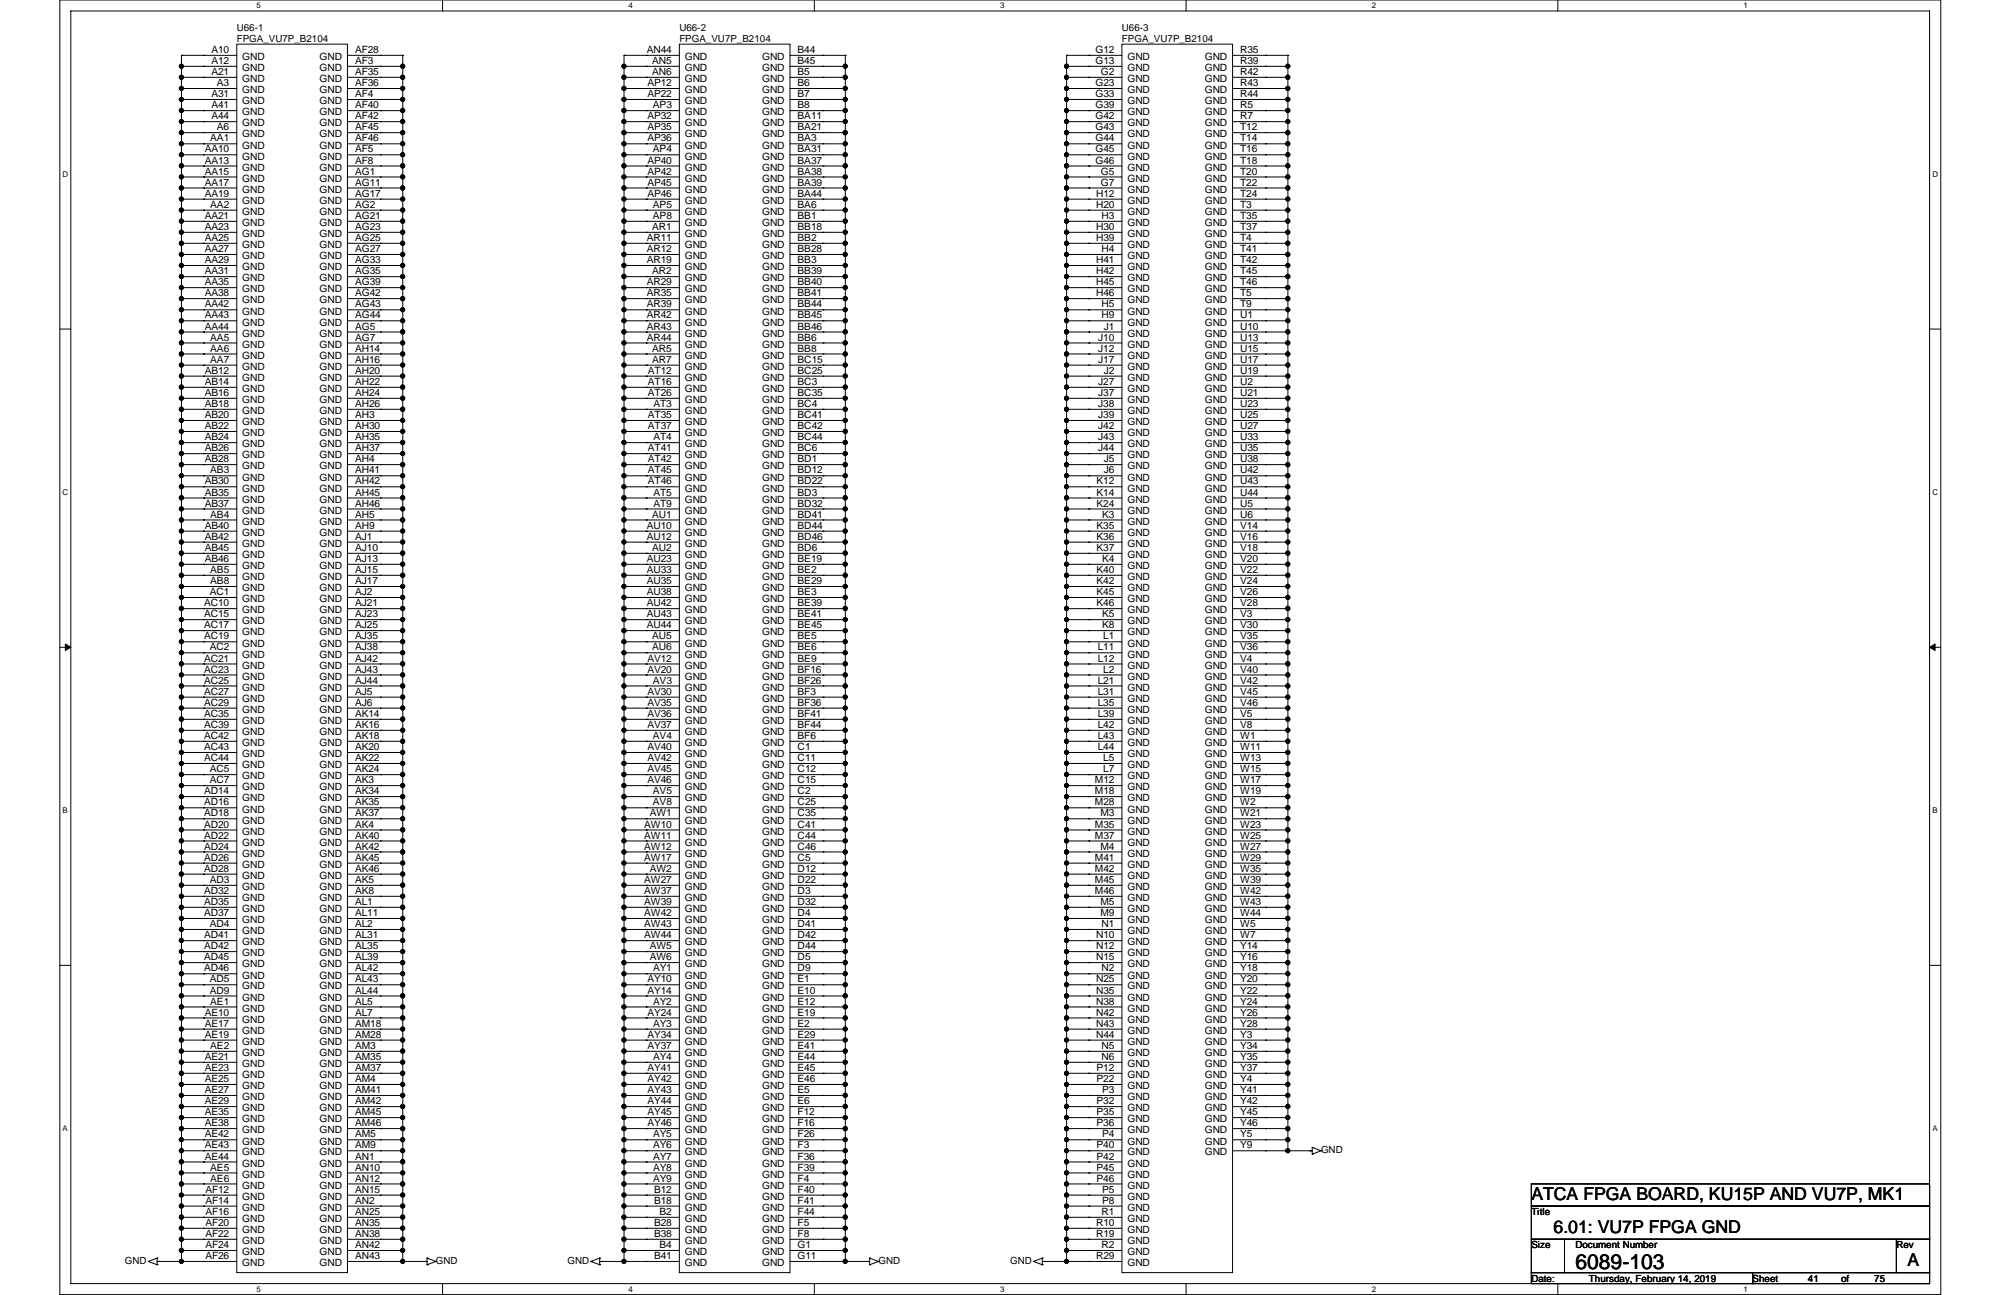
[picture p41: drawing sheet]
<svg xmlns="http://www.w3.org/2000/svg" width="432mm" height="279mm" viewBox="0 0 432 279" stroke-linecap="round" stroke-linejoin="round" font-family="sans-serif">
<defs><g id="words">
<text font-size="4.5" x="340" y="273.9">6089-103</text>
<g font-size="3.8">
<text x="330.5" y="258.8">ATCA FPGA BOARD, KU15P AND VU7P, MK1</text>
<text x="335.2" y="266">6.01: VU7P FPGA GND</text>
<text x="411.6" y="273.2">A</text>
</g>
<g font-size="2.2">
<text x="45.6" y="11.4">A10</text>
<text x="76.6" y="11.4">AF28</text>
<text x="139.6" y="11.4">AN44</text>
<text x="172.1" y="11.4">B44</text>
<text x="236.4" y="11.4">G12</text>
<text x="267.6" y="11.4">R35</text>
<text x="45.6" y="13.8">A12</text>
<text x="45.6" y="16.2">A21</text>
<text x="52.3" y="13">GND</text>
<text x="52.3" y="15.3">GND</text>
<text x="52.3" y="17.7">GND</text>
<text x="69" y="13">GND</text>
<text x="69" y="15.3">GND</text>
<text x="69" y="17.7">GND</text>
<text x="76.6" y="13.8">AF3</text>
<text x="76.6" y="16.2">AF35</text>
<text x="140.8" y="13.8">AN5</text>
<text x="140.8" y="16.2">AN6</text>
<text x="147.8" y="13">GND</text>
<text x="147.8" y="15.3">GND</text>
<text x="147.8" y="17.7">GND</text>
<text x="164.5" y="13">GND</text>
<text x="164.5" y="15.3">GND</text>
<text x="164.5" y="17.7">GND</text>
<text x="172.1" y="13.8">B45</text>
<text x="172.1" y="16.2">B5</text>
<text x="236.4" y="13.8">G13</text>
<text x="237.6" y="16.2">G2</text>
<text x="243.3" y="13">GND</text>
<text x="243.3" y="15.3">GND</text>
<text x="243.3" y="17.7">GND</text>
<text x="260" y="13">GND</text>
<text x="260" y="15.3">GND</text>
<text x="260" y="17.7">GND</text>
<text x="267.6" y="13.8">R39</text>
<text x="267.6" y="16.2">R42</text>
<text x="45.6" y="21">A31</text>
<text x="45.6" y="23.4">A41</text>
<text x="46.8" y="18.6">A3</text>
<text x="52.3" y="20.1">GND</text>
<text x="52.3" y="22.5">GND</text>
<text x="69" y="20.1">GND</text>
<text x="69" y="22.5">GND</text>
<text x="76.6" y="18.6">AF36</text>
<text x="76.6" y="21">AF4</text>
<text x="76.6" y="23.4">AF40</text>
<text x="139.7" y="18.6">AP12</text>
<text x="139.7" y="21">AP22</text>
<text x="140.9" y="23.4">AP3</text>
<text x="147.8" y="20.1">GND</text>
<text x="147.8" y="22.5">GND</text>
<text x="164.5" y="20.1">GND</text>
<text x="164.5" y="22.5">GND</text>
<text x="172.1" y="18.6">B6</text>
<text x="172.1" y="21">B7</text>
<text x="172.1" y="23.4">B8</text>
<text x="236.4" y="18.6">G23</text>
<text x="236.4" y="21">G33</text>
<text x="236.4" y="23.4">G39</text>
<text x="243.3" y="20.1">GND</text>
<text x="243.3" y="22.5">GND</text>
<text x="260" y="20.1">GND</text>
<text x="260" y="22.5">GND</text>
<text x="267.6" y="18.6">R43</text>
<text x="267.6" y="21">R44</text>
<text x="267.6" y="23.4">R5</text>
<text x="45.6" y="25.7">A44</text>
<text x="46.8" y="28.1">A6</text>
<text x="52.3" y="24.9">GND</text>
<text x="52.3" y="27.3">GND</text>
<text x="52.3" y="29.6">GND</text>
<text x="69" y="24.9">GND</text>
<text x="69" y="27.3">GND</text>
<text x="69" y="29.6">GND</text>
<text x="76.6" y="25.7">AF42</text>
<text x="76.6" y="28.1">AF45</text>
<text x="139.7" y="25.7">AP32</text>
<text x="139.7" y="28.1">AP35</text>
<text x="147.8" y="24.9">GND</text>
<text x="147.8" y="27.3">GND</text>
<text x="147.8" y="29.6">GND</text>
<text x="164.5" y="24.9">GND</text>
<text x="164.5" y="27.3">GND</text>
<text x="164.5" y="29.6">GND</text>
<text x="172.1" y="25.7">BA11</text>
<text x="172.1" y="28.1">BA21</text>
<text x="236.4" y="25.7">G42</text>
<text x="236.4" y="28.1">G43</text>
<text x="243.3" y="24.9">GND</text>
<text x="243.3" y="27.3">GND</text>
<text x="243.3" y="29.6">GND</text>
<text x="260" y="24.9">GND</text>
<text x="260" y="27.3">GND</text>
<text x="260" y="29.6">GND</text>
<text x="267.6" y="25.7">R7</text>
<text x="267.6" y="28.1">T12</text>
<text x="44.2" y="32.9">AA10</text>
<text x="44.2" y="35.3">AA13</text>
<text x="45.4" y="30.5">AA1</text>
<text x="52.3" y="32">GND</text>
<text x="52.3" y="34.4">GND</text>
<text x="69" y="32">GND</text>
<text x="69" y="34.4">GND</text>
<text x="76.6" y="30.5">AF46</text>
<text x="76.6" y="32.9">AF5</text>
<text x="76.6" y="35.3">AF8</text>
<text x="139.7" y="30.5">AP36</text>
<text x="139.7" y="35.3">AP40</text>
<text x="140.9" y="32.9">AP4</text>
<text x="147.8" y="32">GND</text>
<text x="147.8" y="34.4">GND</text>
<text x="164.5" y="32">GND</text>
<text x="164.5" y="34.4">GND</text>
<text x="172.1" y="30.5">BA3</text>
<text x="172.1" y="32.9">BA31</text>
<text x="172.1" y="35.3">BA37</text>
<text x="236.4" y="30.5">G44</text>
<text x="236.4" y="32.9">G45</text>
<text x="236.4" y="35.3">G46</text>
<text x="243.3" y="32">GND</text>
<text x="243.3" y="34.4">GND</text>
<text x="260" y="32">GND</text>
<text x="260" y="34.4">GND</text>
<text x="267.6" y="30.5">T14</text>
<text x="267.6" y="32.9">T16</text>
<text x="267.6" y="35.3">T18</text>
<text x="44.2" y="37.7">AA15</text>
<text x="44.2" y="40">AA17</text>
<text x="52.3" y="36.8">GND</text>
<text x="52.3" y="39.2">GND</text>
<text x="52.3" y="41.6">GND</text>
<text x="69" y="36.8">GND</text>
<text x="69" y="39.2">GND</text>
<text x="69" y="41.6">GND</text>
<text x="76.6" y="37.7">AG1</text>
<text x="76.6" y="40">AG11</text>
<text x="139.7" y="37.7">AP42</text>
<text x="139.7" y="40">AP45</text>
<text x="147.8" y="36.8">GND</text>
<text x="147.8" y="39.2">GND</text>
<text x="147.8" y="41.6">GND</text>
<text x="164.5" y="36.8">GND</text>
<text x="164.5" y="39.2">GND</text>
<text x="164.5" y="41.6">GND</text>
<text x="172.1" y="37.7">BA38</text>
<text x="172.1" y="40">BA39</text>
<text x="237.6" y="37.7">G5</text>
<text x="237.6" y="40">G7</text>
<text x="243.3" y="36.8">GND</text>
<text x="243.3" y="39.2">GND</text>
<text x="243.3" y="41.6">GND</text>
<text x="260" y="36.8">GND</text>
<text x="260" y="39.2">GND</text>
<text x="260" y="41.6">GND</text>
<text x="267.6" y="37.7">T20</text>
<text x="267.6" y="40">T22</text>
<text x="44.2" y="42.5">AA19</text>
<text x="44.2" y="47.2">AA21</text>
<text x="45.4" y="44.8">AA2</text>
<text x="52.3" y="44">GND</text>
<text x="52.3" y="46.4">GND</text>
<text x="69" y="44">GND</text>
<text x="69" y="46.4">GND</text>
<text x="76.6" y="42.5">AG17</text>
<text x="76.6" y="44.8">AG2</text>
<text x="76.6" y="47.2">AG21</text>
<text x="139.7" y="42.5">AP46</text>
<text x="140.9" y="44.8">AP5</text>
<text x="140.9" y="47.2">AP8</text>
<text x="147.8" y="44">GND</text>
<text x="147.8" y="46.4">GND</text>
<text x="164.5" y="44">GND</text>
<text x="164.5" y="46.4">GND</text>
<text x="172.1" y="42.5">BA44</text>
<text x="172.1" y="44.8">BA6</text>
<text x="172.1" y="47.2">BB1</text>
<text x="236.5" y="42.5">H12</text>
<text x="236.5" y="44.8">H20</text>
<text x="237.7" y="47.2">H3</text>
<text x="243.3" y="44">GND</text>
<text x="243.3" y="46.4">GND</text>
<text x="260" y="44">GND</text>
<text x="260" y="46.4">GND</text>
<text x="267.6" y="42.5">T24</text>
<text x="267.6" y="44.8">T3</text>
<text x="267.6" y="47.2">T35</text>
<text x="44.2" y="49.6">AA23</text>
<text x="44.2" y="52">AA25</text>
<text x="52.3" y="48.8">GND</text>
<text x="52.3" y="51.1">GND</text>
<text x="52.3" y="53.5">GND</text>
<text x="69" y="48.8">GND</text>
<text x="69" y="51.1">GND</text>
<text x="69" y="53.5">GND</text>
<text x="76.6" y="49.6">AG23</text>
<text x="76.6" y="52">AG25</text>
<text x="139.6" y="52">AR11</text>
<text x="140.8" y="49.6">AR1</text>
<text x="147.8" y="48.8">GND</text>
<text x="147.8" y="51.1">GND</text>
<text x="147.8" y="53.5">GND</text>
<text x="164.5" y="48.8">GND</text>
<text x="164.5" y="51.1">GND</text>
<text x="164.5" y="53.5">GND</text>
<text x="172.1" y="49.6">BB18</text>
<text x="172.1" y="52">BB2</text>
<text x="236.5" y="49.6">H30</text>
<text x="236.5" y="52">H39</text>
<text x="243.3" y="48.8">GND</text>
<text x="243.3" y="51.1">GND</text>
<text x="243.3" y="53.5">GND</text>
<text x="260" y="48.8">GND</text>
<text x="260" y="51.1">GND</text>
<text x="260" y="53.5">GND</text>
<text x="267.6" y="49.6">T37</text>
<text x="267.6" y="52">T4</text>
<text x="44.2" y="54.4">AA27</text>
<text x="44.2" y="56.8">AA29</text>
<text x="44.2" y="59.2">AA31</text>
<text x="52.3" y="55.9">GND</text>
<text x="52.3" y="58.3">GND</text>
<text x="69" y="55.9">GND</text>
<text x="69" y="58.3">GND</text>
<text x="76.6" y="54.4">AG27</text>
<text x="76.6" y="56.8">AG33</text>
<text x="76.6" y="59.2">AG35</text>
<text x="139.6" y="54.4">AR12</text>
<text x="139.6" y="56.8">AR19</text>
<text x="140.8" y="59.2">AR2</text>
<text x="147.8" y="55.9">GND</text>
<text x="147.8" y="58.3">GND</text>
<text x="164.5" y="55.9">GND</text>
<text x="164.5" y="58.3">GND</text>
<text x="172.1" y="54.4">BB28</text>
<text x="172.1" y="56.8">BB3</text>
<text x="172.1" y="59.2">BB39</text>
<text x="236.5" y="56.8">H41</text>
<text x="236.5" y="59.2">H42</text>
<text x="237.7" y="54.4">H4</text>
<text x="243.3" y="55.9">GND</text>
<text x="243.3" y="58.3">GND</text>
<text x="260" y="55.9">GND</text>
<text x="260" y="58.3">GND</text>
<text x="267.6" y="54.4">T41</text>
<text x="267.6" y="56.8">T42</text>
<text x="267.6" y="59.2">T45</text>
<text x="44.2" y="61.6">AA35</text>
<text x="44.2" y="63.9">AA38</text>
<text x="52.3" y="60.7">GND</text>
<text x="52.3" y="63.1">GND</text>
<text x="52.3" y="65.4">GND</text>
<text x="69" y="60.7">GND</text>
<text x="69" y="63.1">GND</text>
<text x="69" y="65.4">GND</text>
<text x="76.6" y="61.6">AG39</text>
<text x="76.6" y="63.9">AG42</text>
<text x="139.6" y="61.6">AR29</text>
<text x="139.6" y="63.9">AR35</text>
<text x="147.8" y="60.7">GND</text>
<text x="147.8" y="63.1">GND</text>
<text x="147.8" y="65.4">GND</text>
<text x="164.5" y="60.7">GND</text>
<text x="164.5" y="63.1">GND</text>
<text x="164.5" y="65.4">GND</text>
<text x="172.1" y="61.6">BB40</text>
<text x="172.1" y="63.9">BB41</text>
<text x="236.5" y="61.6">H45</text>
<text x="236.5" y="63.9">H46</text>
<text x="243.3" y="60.7">GND</text>
<text x="243.3" y="63.1">GND</text>
<text x="243.3" y="65.4">GND</text>
<text x="260" y="60.7">GND</text>
<text x="260" y="63.1">GND</text>
<text x="260" y="65.4">GND</text>
<text x="267.6" y="61.6">T46</text>
<text x="267.6" y="63.9">T5</text>
<text x="44.2" y="66.3">AA42</text>
<text x="44.2" y="68.7">AA43</text>
<text x="44.2" y="71.1">AA44</text>
<text x="52.3" y="67.9">GND</text>
<text x="52.3" y="70.2">GND</text>
<text x="69" y="67.9">GND</text>
<text x="69" y="70.2">GND</text>
<text x="76.6" y="66.3">AG43</text>
<text x="76.6" y="68.7">AG44</text>
<text x="76.6" y="71.1">AG5</text>
<text x="139.6" y="66.3">AR39</text>
<text x="139.6" y="68.7">AR42</text>
<text x="139.6" y="71.1">AR43</text>
<text x="147.8" y="67.9">GND</text>
<text x="147.8" y="70.2">GND</text>
<text x="164.5" y="67.9">GND</text>
<text x="164.5" y="70.2">GND</text>
<text x="172.1" y="66.3">BB44</text>
<text x="172.1" y="68.7">BB45</text>
<text x="172.1" y="71.1">BB46</text>
<text x="237.7" y="66.3">H5</text>
<text x="237.7" y="68.7">H9</text>
<text x="238.2" y="71.1">J1</text>
<text x="243.3" y="67.9">GND</text>
<text x="243.3" y="70.2">GND</text>
<text x="260" y="67.9">GND</text>
<text x="260" y="70.2">GND</text>
<text x="267.6" y="66.3">T9</text>
<text x="267.6" y="68.7">U1</text>
<text x="267.6" y="71.1">U10</text>
<text x="45.4" y="73.5">AA5</text>
<text x="45.4" y="75.9">AA6</text>
<text x="52.3" y="72.6">GND</text>
<text x="52.3" y="75">GND</text>
<text x="52.3" y="77.4">GND</text>
<text x="69" y="72.6">GND</text>
<text x="69" y="75">GND</text>
<text x="69" y="77.4">GND</text>
<text x="76.6" y="73.5">AG7</text>
<text x="76.6" y="75.9">AH14</text>
<text x="139.6" y="73.5">AR44</text>
<text x="140.8" y="75.9">AR5</text>
<text x="147.8" y="72.6">GND</text>
<text x="147.8" y="75">GND</text>
<text x="147.8" y="77.4">GND</text>
<text x="164.5" y="72.6">GND</text>
<text x="164.5" y="75">GND</text>
<text x="164.5" y="77.4">GND</text>
<text x="172.1" y="73.5">BB6</text>
<text x="172.1" y="75.9">BB8</text>
<text x="237" y="73.5">J10</text>
<text x="237" y="75.9">J12</text>
<text x="243.3" y="72.6">GND</text>
<text x="243.3" y="75">GND</text>
<text x="243.3" y="77.4">GND</text>
<text x="260" y="72.6">GND</text>
<text x="260" y="75">GND</text>
<text x="260" y="77.4">GND</text>
<text x="267.6" y="73.5">U13</text>
<text x="267.6" y="75.9">U15</text>
<text x="44.2" y="80.6">AB12</text>
<text x="44.2" y="83.1">AB14</text>
<text x="45.4" y="78.3">AA7</text>
<text x="52.3" y="79.8">GND</text>
<text x="52.3" y="82.2">GND</text>
<text x="69" y="79.8">GND</text>
<text x="69" y="82.2">GND</text>
<text x="76.6" y="78.3">AH16</text>
<text x="76.6" y="80.6">AH20</text>
<text x="76.6" y="83.1">AH22</text>
<text x="139.8" y="80.6">AT12</text>
<text x="139.8" y="83.1">AT16</text>
<text x="140.8" y="78.3">AR7</text>
<text x="147.8" y="79.8">GND</text>
<text x="147.8" y="82.2">GND</text>
<text x="164.5" y="79.8">GND</text>
<text x="164.5" y="82.2">GND</text>
<text x="172.1" y="78.3">BC15</text>
<text x="172.1" y="80.6">BC25</text>
<text x="172.1" y="83.1">BC3</text>
<text x="237" y="78.3">J17</text>
<text x="237" y="83.1">J27</text>
<text x="238.2" y="80.6">J2</text>
<text x="243.3" y="79.8">GND</text>
<text x="243.3" y="82.2">GND</text>
<text x="260" y="79.8">GND</text>
<text x="260" y="82.2">GND</text>
<text x="267.6" y="78.3">U17</text>
<text x="267.6" y="80.6">U19</text>
<text x="267.6" y="83.1">U2</text>
<text x="44.2" y="85.4">AB16</text>
<text x="44.2" y="87.8">AB18</text>
<text x="52.3" y="84.6">GND</text>
<text x="52.3" y="87">GND</text>
<text x="52.3" y="89.3">GND</text>
<text x="69" y="84.6">GND</text>
<text x="69" y="87">GND</text>
<text x="69" y="89.3">GND</text>
<text x="76.6" y="85.4">AH24</text>
<text x="76.6" y="87.8">AH26</text>
<text x="139.8" y="85.4">AT26</text>
<text x="141" y="87.8">AT3</text>
<text x="147.8" y="84.6">GND</text>
<text x="147.8" y="87">GND</text>
<text x="147.8" y="89.3">GND</text>
<text x="164.5" y="84.6">GND</text>
<text x="164.5" y="87">GND</text>
<text x="164.5" y="89.3">GND</text>
<text x="172.1" y="85.4">BC35</text>
<text x="172.1" y="87.8">BC4</text>
<text x="237" y="85.4">J37</text>
<text x="237" y="87.8">J38</text>
<text x="243.3" y="84.6">GND</text>
<text x="243.3" y="87">GND</text>
<text x="243.3" y="89.3">GND</text>
<text x="260" y="84.6">GND</text>
<text x="260" y="87">GND</text>
<text x="260" y="89.3">GND</text>
<text x="267.6" y="85.4">U21</text>
<text x="267.6" y="87.8">U23</text>
<text x="44.2" y="90.2">AB20</text>
<text x="44.2" y="92.6">AB22</text>
<text x="44.2" y="95">AB24</text>
<text x="52.3" y="91.7">GND</text>
<text x="52.3" y="94.1">GND</text>
<text x="69" y="91.7">GND</text>
<text x="69" y="94.1">GND</text>
<text x="76.6" y="90.2">AH3</text>
<text x="76.6" y="92.6">AH30</text>
<text x="76.6" y="95">AH35</text>
<text x="139.8" y="90.2">AT35</text>
<text x="139.8" y="92.6">AT37</text>
<text x="141" y="95">AT4</text>
<text x="147.8" y="91.7">GND</text>
<text x="147.8" y="94.1">GND</text>
<text x="164.5" y="91.7">GND</text>
<text x="164.5" y="94.1">GND</text>
<text x="172.1" y="90.2">BC41</text>
<text x="172.1" y="92.6">BC42</text>
<text x="172.1" y="95">BC44</text>
<text x="237" y="90.2">J39</text>
<text x="237" y="92.6">J42</text>
<text x="237" y="95">J43</text>
<text x="243.3" y="91.7">GND</text>
<text x="243.3" y="94.1">GND</text>
<text x="260" y="91.7">GND</text>
<text x="260" y="94.1">GND</text>
<text x="267.6" y="90.2">U25</text>
<text x="267.6" y="92.6">U27</text>
<text x="267.6" y="95">U33</text>
<text x="44.2" y="97.4">AB26</text>
<text x="44.2" y="99.7">AB28</text>
<text x="52.3" y="96.5">GND</text>
<text x="52.3" y="98.9">GND</text>
<text x="52.3" y="101.3">GND</text>
<text x="69" y="96.5">GND</text>
<text x="69" y="98.9">GND</text>
<text x="69" y="101.3">GND</text>
<text x="76.6" y="97.4">AH37</text>
<text x="76.6" y="99.7">AH4</text>
<text x="139.8" y="97.4">AT41</text>
<text x="139.8" y="99.7">AT42</text>
<text x="147.8" y="96.5">GND</text>
<text x="147.8" y="98.9">GND</text>
<text x="147.8" y="101.3">GND</text>
<text x="164.5" y="96.5">GND</text>
<text x="164.5" y="98.9">GND</text>
<text x="164.5" y="101.3">GND</text>
<text x="172.1" y="97.4">BC6</text>
<text x="172.1" y="99.7">BD1</text>
<text x="237" y="97.4">J44</text>
<text x="238.2" y="99.7">J5</text>
<text x="243.3" y="96.5">GND</text>
<text x="243.3" y="98.9">GND</text>
<text x="243.3" y="101.3">GND</text>
<text x="260" y="96.5">GND</text>
<text x="260" y="98.9">GND</text>
<text x="260" y="101.3">GND</text>
<text x="267.6" y="97.4">U35</text>
<text x="267.6" y="99.7">U38</text>
<text x="44.2" y="104.5">AB30</text>
<text x="44.2" y="106.9">AB35</text>
<text x="45.4" y="102.2">AB3</text>
<text x="52.3" y="103.7">GND</text>
<text x="52.3" y="106">GND</text>
<text x="69" y="103.7">GND</text>
<text x="69" y="106">GND</text>
<text x="76.6" y="102.2">AH41</text>
<text x="76.6" y="104.5">AH42</text>
<text x="76.6" y="106.9">AH45</text>
<text x="139.8" y="102.2">AT45</text>
<text x="139.8" y="104.5">AT46</text>
<text x="141" y="106.9">AT5</text>
<text x="147.8" y="103.7">GND</text>
<text x="147.8" y="106">GND</text>
<text x="164.5" y="103.7">GND</text>
<text x="164.5" y="106">GND</text>
<text x="172.1" y="102.2">BD12</text>
<text x="172.1" y="104.5">BD22</text>
<text x="172.1" y="106.9">BD3</text>
<text x="236.6" y="104.5">K12</text>
<text x="236.6" y="106.9">K14</text>
<text x="238.2" y="102.2">J6</text>
<text x="243.3" y="103.7">GND</text>
<text x="243.3" y="106">GND</text>
<text x="260" y="103.7">GND</text>
<text x="260" y="106">GND</text>
<text x="267.6" y="102.2">U42</text>
<text x="267.6" y="104.5">U43</text>
<text x="267.6" y="106.9">U44</text>
<text x="44.2" y="109.3">AB37</text>
<text x="45.4" y="111.7">AB4</text>
<text x="52.3" y="108.5">GND</text>
<text x="52.3" y="110.8">GND</text>
<text x="52.3" y="113.2">GND</text>
<text x="69" y="108.5">GND</text>
<text x="69" y="110.8">GND</text>
<text x="69" y="113.2">GND</text>
<text x="76.6" y="109.3">AH46</text>
<text x="76.6" y="111.7">AH5</text>
<text x="140.8" y="111.7">AU1</text>
<text x="141" y="109.3">AT9</text>
<text x="147.8" y="108.5">GND</text>
<text x="147.8" y="110.8">GND</text>
<text x="147.8" y="113.2">GND</text>
<text x="164.5" y="108.5">GND</text>
<text x="164.5" y="110.8">GND</text>
<text x="164.5" y="113.2">GND</text>
<text x="172.1" y="109.3">BD32</text>
<text x="172.1" y="111.7">BD41</text>
<text x="236.6" y="109.3">K24</text>
<text x="237.8" y="111.7">K3</text>
<text x="243.3" y="108.5">GND</text>
<text x="243.3" y="110.8">GND</text>
<text x="243.3" y="113.2">GND</text>
<text x="260" y="108.5">GND</text>
<text x="260" y="110.8">GND</text>
<text x="260" y="113.2">GND</text>
<text x="267.6" y="109.3">U5</text>
<text x="267.6" y="111.7">U6</text>
<text x="44.2" y="114.1">AB40</text>
<text x="44.2" y="116.5">AB42</text>
<text x="44.2" y="118.9">AB45</text>
<text x="52.3" y="115.6">GND</text>
<text x="52.3" y="118">GND</text>
<text x="69" y="115.6">GND</text>
<text x="69" y="118">GND</text>
<text x="76.6" y="114.1">AH9</text>
<text x="76.6" y="116.5">AJ1</text>
<text x="76.6" y="118.9">AJ10</text>
<text x="139.6" y="114.1">AU10</text>
<text x="139.6" y="116.5">AU12</text>
<text x="140.8" y="118.9">AU2</text>
<text x="147.8" y="115.6">GND</text>
<text x="147.8" y="118">GND</text>
<text x="164.5" y="115.6">GND</text>
<text x="164.5" y="118">GND</text>
<text x="172.1" y="114.1">BD44</text>
<text x="172.1" y="116.5">BD46</text>
<text x="172.1" y="118.9">BD6</text>
<text x="236.6" y="114.1">K35</text>
<text x="236.6" y="116.5">K36</text>
<text x="236.6" y="118.9">K37</text>
<text x="243.3" y="115.6">GND</text>
<text x="243.3" y="118">GND</text>
<text x="260" y="115.6">GND</text>
<text x="260" y="118">GND</text>
<text x="267.6" y="114.1">V14</text>
<text x="267.6" y="116.5">V16</text>
<text x="267.6" y="118.9">V18</text>
<text x="44.2" y="121.2">AB46</text>
<text x="45.4" y="123.6">AB5</text>
<text x="52.3" y="120.4">GND</text>
<text x="52.3" y="122.8">GND</text>
<text x="52.3" y="125.1">GND</text>
<text x="69" y="120.4">GND</text>
<text x="69" y="122.8">GND</text>
<text x="69" y="125.1">GND</text>
<text x="76.6" y="121.2">AJ13</text>
<text x="76.6" y="123.6">AJ15</text>
<text x="139.6" y="121.2">AU23</text>
<text x="139.6" y="123.6">AU33</text>
<text x="147.8" y="120.4">GND</text>
<text x="147.8" y="122.8">GND</text>
<text x="147.8" y="125.1">GND</text>
<text x="164.5" y="120.4">GND</text>
<text x="164.5" y="122.8">GND</text>
<text x="164.5" y="125.1">GND</text>
<text x="172.1" y="121.2">BE19</text>
<text x="172.1" y="123.6">BE2</text>
<text x="236.6" y="123.6">K40</text>
<text x="237.8" y="121.2">K4</text>
<text x="243.3" y="120.4">GND</text>
<text x="243.3" y="122.8">GND</text>
<text x="243.3" y="125.1">GND</text>
<text x="260" y="120.4">GND</text>
<text x="260" y="122.8">GND</text>
<text x="260" y="125.1">GND</text>
<text x="267.6" y="121.2">V20</text>
<text x="267.6" y="123.6">V22</text>
<text x="44.1" y="130.8">AC10</text>
<text x="45.3" y="128.4">AC1</text>
<text x="45.4" y="126">AB8</text>
<text x="52.3" y="127.6">GND</text>
<text x="52.3" y="129.9">GND</text>
<text x="69" y="127.6">GND</text>
<text x="69" y="129.9">GND</text>
<text x="76.6" y="126">AJ17</text>
<text x="76.6" y="128.4">AJ2</text>
<text x="76.6" y="130.8">AJ21</text>
<text x="139.6" y="126">AU35</text>
<text x="139.6" y="128.4">AU38</text>
<text x="139.6" y="130.8">AU42</text>
<text x="147.8" y="127.6">GND</text>
<text x="147.8" y="129.9">GND</text>
<text x="164.5" y="127.6">GND</text>
<text x="164.5" y="129.9">GND</text>
<text x="172.1" y="126">BE29</text>
<text x="172.1" y="128.4">BE3</text>
<text x="172.1" y="130.8">BE39</text>
<text x="236.6" y="126">K42</text>
<text x="236.6" y="128.4">K45</text>
<text x="236.6" y="130.8">K46</text>
<text x="243.3" y="127.6">GND</text>
<text x="243.3" y="129.9">GND</text>
<text x="260" y="127.6">GND</text>
<text x="260" y="129.9">GND</text>
<text x="267.6" y="126">V24</text>
<text x="267.6" y="128.4">V26</text>
<text x="267.6" y="130.8">V28</text>
<text x="44.1" y="133.2">AC15</text>
<text x="44.1" y="135.6">AC17</text>
<text x="44.1" y="138">AC19</text>
<text x="52.3" y="132.3">GND</text>
<text x="52.3" y="134.7">GND</text>
<text x="52.3" y="137.1">GND</text>
<text x="69" y="132.3">GND</text>
<text x="69" y="134.7">GND</text>
<text x="69" y="137.1">GND</text>
<text x="76.6" y="133.2">AJ23</text>
<text x="76.6" y="135.6">AJ25</text>
<text x="76.6" y="138">AJ35</text>
<text x="139.6" y="133.2">AU43</text>
<text x="139.6" y="135.6">AU44</text>
<text x="140.8" y="138">AU5</text>
<text x="147.8" y="132.3">GND</text>
<text x="147.8" y="134.7">GND</text>
<text x="147.8" y="137.1">GND</text>
<text x="164.5" y="132.3">GND</text>
<text x="164.5" y="134.7">GND</text>
<text x="164.5" y="137.1">GND</text>
<text x="172.1" y="133.2">BE41</text>
<text x="172.1" y="135.6">BE45</text>
<text x="172.1" y="138">BE5</text>
<text x="237.8" y="133.2">K5</text>
<text x="237.8" y="135.6">K8</text>
<text x="238.1" y="138">L1</text>
<text x="243.3" y="132.3">GND</text>
<text x="243.3" y="134.7">GND</text>
<text x="243.3" y="137.1">GND</text>
<text x="260" y="132.3">GND</text>
<text x="260" y="134.7">GND</text>
<text x="260" y="137.1">GND</text>
<text x="267.6" y="133.2">V3</text>
<text x="267.6" y="135.6">V30</text>
<text x="267.6" y="138">V35</text>
<text x="44.1" y="142.7">AC21</text>
<text x="45.3" y="140.3">AC2</text>
<text x="52.3" y="139.5">GND</text>
<text x="52.3" y="141.9">GND</text>
<text x="69" y="139.5">GND</text>
<text x="69" y="141.9">GND</text>
<text x="76.6" y="140.3">AJ38</text>
<text x="76.6" y="142.7">AJ42</text>
<text x="139.7" y="142.7">AV12</text>
<text x="140.8" y="140.3">AU6</text>
<text x="147.8" y="139.5">GND</text>
<text x="147.8" y="141.9">GND</text>
<text x="164.5" y="139.5">GND</text>
<text x="164.5" y="141.9">GND</text>
<text x="172.1" y="140.3">BE6</text>
<text x="172.1" y="142.7">BE9</text>
<text x="236.9" y="140.3">L11</text>
<text x="236.9" y="142.7">L12</text>
<text x="243.3" y="139.5">GND</text>
<text x="243.3" y="141.9">GND</text>
<text x="260" y="139.5">GND</text>
<text x="260" y="141.9">GND</text>
<text x="267.6" y="140.3">V36</text>
<text x="267.6" y="142.7">V4</text>
<text x="44.1" y="145.1">AC23</text>
<text x="44.1" y="147.5">AC25</text>
<text x="44.1" y="149.9">AC27</text>
<text x="52.3" y="144.3">GND</text>
<text x="52.3" y="146.6">GND</text>
<text x="52.3" y="149">GND</text>
<text x="69" y="144.3">GND</text>
<text x="69" y="146.6">GND</text>
<text x="69" y="149">GND</text>
<text x="76.6" y="145.1">AJ43</text>
<text x="76.6" y="147.5">AJ44</text>
<text x="76.6" y="149.9">AJ5</text>
<text x="139.7" y="145.1">AV20</text>
<text x="139.7" y="149.9">AV30</text>
<text x="140.9" y="147.5">AV3</text>
<text x="147.8" y="144.3">GND</text>
<text x="147.8" y="146.6">GND</text>
<text x="147.8" y="149">GND</text>
<text x="164.5" y="144.3">GND</text>
<text x="164.5" y="146.6">GND</text>
<text x="164.5" y="149">GND</text>
<text x="172.1" y="145.1">BF16</text>
<text x="172.1" y="147.5">BF26</text>
<text x="172.1" y="149.9">BF3</text>
<text x="236.9" y="147.5">L21</text>
<text x="236.9" y="149.9">L31</text>
<text x="238.1" y="145.1">L2</text>
<text x="243.3" y="144.3">GND</text>
<text x="243.3" y="146.6">GND</text>
<text x="243.3" y="149">GND</text>
<text x="260" y="144.3">GND</text>
<text x="260" y="146.6">GND</text>
<text x="260" y="149">GND</text>
<text x="267.6" y="145.1">V40</text>
<text x="267.6" y="147.5">V42</text>
<text x="267.6" y="149.9">V45</text>
<text x="44.1" y="152.3">AC29</text>
<text x="44.1" y="154.7">AC35</text>
<text x="52.3" y="151.4">GND</text>
<text x="52.3" y="153.8">GND</text>
<text x="69" y="151.4">GND</text>
<text x="69" y="153.8">GND</text>
<text x="76.6" y="152.3">AJ6</text>
<text x="76.6" y="154.7">AK14</text>
<text x="139.7" y="152.3">AV35</text>
<text x="139.7" y="154.7">AV36</text>
<text x="147.8" y="151.4">GND</text>
<text x="147.8" y="153.8">GND</text>
<text x="164.5" y="151.4">GND</text>
<text x="164.5" y="153.8">GND</text>
<text x="172.1" y="152.3">BF36</text>
<text x="172.1" y="154.7">BF41</text>
<text x="236.9" y="152.3">L35</text>
<text x="236.9" y="154.7">L39</text>
<text x="243.3" y="151.4">GND</text>
<text x="243.3" y="153.8">GND</text>
<text x="260" y="151.4">GND</text>
<text x="260" y="153.8">GND</text>
<text x="267.6" y="152.3">V46</text>
<text x="267.6" y="154.7">V5</text>
<text x="44.1" y="157.1">AC39</text>
<text x="44.1" y="159.4">AC42</text>
<text x="44.1" y="161.8">AC43</text>
<text x="52.3" y="156.2">GND</text>
<text x="52.3" y="158.6">GND</text>
<text x="52.3" y="161">GND</text>
<text x="69" y="156.2">GND</text>
<text x="69" y="158.6">GND</text>
<text x="69" y="161">GND</text>
<text x="76.6" y="157.1">AK16</text>
<text x="76.6" y="159.4">AK18</text>
<text x="76.6" y="161.8">AK20</text>
<text x="139.7" y="157.1">AV37</text>
<text x="139.7" y="161.8">AV40</text>
<text x="140.9" y="159.4">AV4</text>
<text x="147.8" y="156.2">GND</text>
<text x="147.8" y="158.6">GND</text>
<text x="147.8" y="161">GND</text>
<text x="164.5" y="156.2">GND</text>
<text x="164.5" y="158.6">GND</text>
<text x="164.5" y="161">GND</text>
<text x="172.1" y="157.1">BF44</text>
<text x="172.1" y="159.4">BF6</text>
<text x="172.1" y="161.8">C1</text>
<text x="236.9" y="157.1">L42</text>
<text x="236.9" y="159.4">L43</text>
<text x="236.9" y="161.8">L44</text>
<text x="243.3" y="156.2">GND</text>
<text x="243.3" y="158.6">GND</text>
<text x="243.3" y="161">GND</text>
<text x="260" y="156.2">GND</text>
<text x="260" y="158.6">GND</text>
<text x="260" y="161">GND</text>
<text x="267.6" y="157.1">V8</text>
<text x="267.6" y="159.4">W1</text>
<text x="267.6" y="161.8">W11</text>
<text x="44.1" y="164.2">AC44</text>
<text x="45.3" y="166.6">AC5</text>
<text x="52.3" y="163.4">GND</text>
<text x="52.3" y="165.7">GND</text>
<text x="69" y="163.4">GND</text>
<text x="69" y="165.7">GND</text>
<text x="76.6" y="164.2">AK22</text>
<text x="76.6" y="166.6">AK24</text>
<text x="139.7" y="164.2">AV42</text>
<text x="139.7" y="166.6">AV45</text>
<text x="147.8" y="163.4">GND</text>
<text x="147.8" y="165.7">GND</text>
<text x="164.5" y="163.4">GND</text>
<text x="164.5" y="165.7">GND</text>
<text x="172.1" y="164.2">C11</text>
<text x="172.1" y="166.6">C12</text>
<text x="238.1" y="164.2">L5</text>
<text x="238.1" y="166.6">L7</text>
<text x="243.3" y="163.4">GND</text>
<text x="243.3" y="165.7">GND</text>
<text x="260" y="163.4">GND</text>
<text x="260" y="165.7">GND</text>
<text x="267.6" y="164.2">W13</text>
<text x="267.6" y="166.6">W15</text>
<text x="44.1" y="171.4">AD14</text>
<text x="44.1" y="173.8">AD16</text>
<text x="45.3" y="169">AC7</text>
<text x="52.3" y="168.1">GND</text>
<text x="52.3" y="170.5">GND</text>
<text x="52.3" y="172.9">GND</text>
<text x="69" y="168.1">GND</text>
<text x="69" y="170.5">GND</text>
<text x="69" y="172.9">GND</text>
<text x="76.6" y="169">AK3</text>
<text x="76.6" y="171.4">AK34</text>
<text x="76.6" y="173.8">AK35</text>
<text x="139.7" y="169">AV46</text>
<text x="140.9" y="171.4">AV5</text>
<text x="140.9" y="173.8">AV8</text>
<text x="147.8" y="168.1">GND</text>
<text x="147.8" y="170.5">GND</text>
<text x="147.8" y="172.9">GND</text>
<text x="164.5" y="168.1">GND</text>
<text x="164.5" y="170.5">GND</text>
<text x="164.5" y="172.9">GND</text>
<text x="172.1" y="169">C15</text>
<text x="172.1" y="171.4">C2</text>
<text x="172.1" y="173.8">C25</text>
<text x="236.3" y="169">M12</text>
<text x="236.3" y="171.4">M18</text>
<text x="236.3" y="173.8">M28</text>
<text x="243.3" y="168.1">GND</text>
<text x="243.3" y="170.5">GND</text>
<text x="243.3" y="172.9">GND</text>
<text x="260" y="168.1">GND</text>
<text x="260" y="170.5">GND</text>
<text x="260" y="172.9">GND</text>
<text x="267.6" y="169">W17</text>
<text x="267.6" y="171.4">W19</text>
<text x="267.6" y="173.8">W2</text>
<text x="44.1" y="176.1">AD18</text>
<text x="44.1" y="178.6">AD20</text>
<text x="52.3" y="175.3">GND</text>
<text x="52.3" y="177.7">GND</text>
<text x="69" y="175.3">GND</text>
<text x="69" y="177.7">GND</text>
<text x="76.6" y="176.1">AK37</text>
<text x="76.6" y="178.6">AK4</text>
<text x="139" y="178.6">AW10</text>
<text x="140.2" y="176.1">AW1</text>
<text x="147.8" y="175.3">GND</text>
<text x="147.8" y="177.7">GND</text>
<text x="164.5" y="175.3">GND</text>
<text x="164.5" y="177.7">GND</text>
<text x="172.1" y="176.1">C35</text>
<text x="172.1" y="178.6">C41</text>
<text x="236.3" y="178.6">M35</text>
<text x="237.4" y="176.1">M3</text>
<text x="243.3" y="175.3">GND</text>
<text x="243.3" y="177.7">GND</text>
<text x="260" y="175.3">GND</text>
<text x="260" y="177.7">GND</text>
<text x="267.6" y="176.1">W21</text>
<text x="267.6" y="178.6">W23</text>
<text x="44.1" y="180.9">AD22</text>
<text x="44.1" y="183.3">AD24</text>
<text x="44.1" y="185.7">AD26</text>
<text x="52.3" y="180.1">GND</text>
<text x="52.3" y="182.5">GND</text>
<text x="52.3" y="184.8">GND</text>
<text x="69" y="180.1">GND</text>
<text x="69" y="182.5">GND</text>
<text x="69" y="184.8">GND</text>
<text x="76.6" y="180.9">AK40</text>
<text x="76.6" y="183.3">AK42</text>
<text x="76.6" y="185.7">AK45</text>
<text x="139" y="180.9">AW11</text>
<text x="139" y="183.3">AW12</text>
<text x="139" y="185.7">AW17</text>
<text x="147.8" y="180.1">GND</text>
<text x="147.8" y="182.5">GND</text>
<text x="147.8" y="184.8">GND</text>
<text x="164.5" y="180.1">GND</text>
<text x="164.5" y="182.5">GND</text>
<text x="164.5" y="184.8">GND</text>
<text x="172.1" y="180.9">C44</text>
<text x="172.1" y="183.3">C46</text>
<text x="172.1" y="185.7">C5</text>
<text x="236.3" y="180.9">M37</text>
<text x="236.3" y="185.7">M41</text>
<text x="237.4" y="183.3">M4</text>
<text x="243.3" y="180.1">GND</text>
<text x="243.3" y="182.5">GND</text>
<text x="243.3" y="184.8">GND</text>
<text x="260" y="180.1">GND</text>
<text x="260" y="182.5">GND</text>
<text x="260" y="184.8">GND</text>
<text x="267.6" y="180.9">W25</text>
<text x="267.6" y="183.3">W27</text>
<text x="267.6" y="185.7">W29</text>
<text x="44.1" y="188.1">AD28</text>
<text x="45.3" y="190.5">AD3</text>
<text x="52.3" y="187.2">GND</text>
<text x="52.3" y="189.6">GND</text>
<text x="69" y="187.2">GND</text>
<text x="69" y="189.6">GND</text>
<text x="76.6" y="188.1">AK46</text>
<text x="76.6" y="190.5">AK5</text>
<text x="139" y="190.5">AW27</text>
<text x="140.2" y="188.1">AW2</text>
<text x="147.8" y="187.2">GND</text>
<text x="147.8" y="189.6">GND</text>
<text x="164.5" y="187.2">GND</text>
<text x="164.5" y="189.6">GND</text>
<text x="172.1" y="188.1">D12</text>
<text x="172.1" y="190.5">D22</text>
<text x="236.3" y="188.1">M42</text>
<text x="236.3" y="190.5">M45</text>
<text x="243.3" y="187.2">GND</text>
<text x="243.3" y="189.6">GND</text>
<text x="260" y="187.2">GND</text>
<text x="260" y="189.6">GND</text>
<text x="267.6" y="188.1">W35</text>
<text x="267.6" y="190.5">W39</text>
<text x="44.1" y="192.9">AD32</text>
<text x="44.1" y="195.2">AD35</text>
<text x="44.1" y="197.7">AD37</text>
<text x="52.3" y="192">GND</text>
<text x="52.3" y="194.4">GND</text>
<text x="52.3" y="196.8">GND</text>
<text x="69" y="192">GND</text>
<text x="69" y="194.4">GND</text>
<text x="69" y="196.8">GND</text>
<text x="76.6" y="192.9">AK8</text>
<text x="76.6" y="195.2">AL1</text>
<text x="76.6" y="197.7">AL11</text>
<text x="139" y="192.9">AW37</text>
<text x="139" y="195.2">AW39</text>
<text x="139" y="197.7">AW42</text>
<text x="147.8" y="192">GND</text>
<text x="147.8" y="194.4">GND</text>
<text x="147.8" y="196.8">GND</text>
<text x="164.5" y="192">GND</text>
<text x="164.5" y="194.4">GND</text>
<text x="164.5" y="196.8">GND</text>
<text x="172.1" y="192.9">D3</text>
<text x="172.1" y="195.2">D32</text>
<text x="172.1" y="197.7">D4</text>
<text x="236.3" y="192.9">M46</text>
<text x="237.4" y="195.2">M5</text>
<text x="237.4" y="197.7">M9</text>
<text x="243.3" y="192">GND</text>
<text x="243.3" y="194.4">GND</text>
<text x="243.3" y="196.8">GND</text>
<text x="260" y="192">GND</text>
<text x="260" y="194.4">GND</text>
<text x="260" y="196.8">GND</text>
<text x="267.6" y="192.9">W42</text>
<text x="267.6" y="195.2">W43</text>
<text x="267.6" y="197.7">W44</text>
<text x="44.1" y="202.4">AD41</text>
<text x="45.3" y="200">AD4</text>
<text x="52.3" y="199.2">GND</text>
<text x="52.3" y="201.5">GND</text>
<text x="52.3" y="204">GND</text>
<text x="69" y="199.2">GND</text>
<text x="69" y="201.5">GND</text>
<text x="69" y="204">GND</text>
<text x="76.6" y="200">AL2</text>
<text x="76.6" y="202.4">AL31</text>
<text x="139" y="200">AW43</text>
<text x="139" y="202.4">AW44</text>
<text x="147.8" y="199.2">GND</text>
<text x="147.8" y="201.5">GND</text>
<text x="147.8" y="204">GND</text>
<text x="164.5" y="199.2">GND</text>
<text x="164.5" y="201.5">GND</text>
<text x="164.5" y="204">GND</text>
<text x="172.1" y="200">D41</text>
<text x="172.1" y="202.4">D42</text>
<text x="236.5" y="202.4">N10</text>
<text x="237.7" y="200">N1</text>
<text x="243.3" y="199.2">GND</text>
<text x="243.3" y="201.5">GND</text>
<text x="243.3" y="204">GND</text>
<text x="260" y="199.2">GND</text>
<text x="260" y="201.5">GND</text>
<text x="260" y="204">GND</text>
<text x="267.6" y="200">W5</text>
<text x="267.6" y="202.4">W7</text>
<text x="44.1" y="204.8">AD42</text>
<text x="44.1" y="207.2">AD45</text>
<text x="44.1" y="209.6">AD46</text>
<text x="52.3" y="206.3">GND</text>
<text x="52.3" y="208.7">GND</text>
<text x="69" y="206.3">GND</text>
<text x="69" y="208.7">GND</text>
<text x="76.6" y="204.8">AL35</text>
<text x="76.6" y="207.2">AL39</text>
<text x="76.6" y="209.6">AL42</text>
<text x="140.2" y="204.8">AW5</text>
<text x="140.2" y="207.2">AW6</text>
<text x="140.9" y="209.6">AY1</text>
<text x="147.8" y="206.3">GND</text>
<text x="147.8" y="208.7">GND</text>
<text x="164.5" y="206.3">GND</text>
<text x="164.5" y="208.7">GND</text>
<text x="172.1" y="204.8">D44</text>
<text x="172.1" y="207.2">D5</text>
<text x="172.1" y="209.6">D9</text>
<text x="236.5" y="204.8">N12</text>
<text x="236.5" y="207.2">N15</text>
<text x="237.7" y="209.6">N2</text>
<text x="243.3" y="206.3">GND</text>
<text x="243.3" y="208.7">GND</text>
<text x="260" y="206.3">GND</text>
<text x="260" y="208.7">GND</text>
<text x="267.6" y="204.8">Y14</text>
<text x="267.6" y="207.2">Y16</text>
<text x="267.6" y="209.6">Y18</text>
<text x="45.3" y="212">AD5</text>
<text x="45.3" y="214.4">AD9</text>
<text x="52.3" y="211.1">GND</text>
<text x="52.3" y="213.5">GND</text>
<text x="52.3" y="215.9">GND</text>
<text x="69" y="211.1">GND</text>
<text x="69" y="213.5">GND</text>
<text x="69" y="215.9">GND</text>
<text x="76.6" y="212">AL43</text>
<text x="76.6" y="214.4">AL44</text>
<text x="139.7" y="212">AY10</text>
<text x="139.7" y="214.4">AY14</text>
<text x="147.8" y="211.1">GND</text>
<text x="147.8" y="213.5">GND</text>
<text x="147.8" y="215.9">GND</text>
<text x="164.5" y="211.1">GND</text>
<text x="164.5" y="213.5">GND</text>
<text x="164.5" y="215.9">GND</text>
<text x="172.1" y="212">E1</text>
<text x="172.1" y="214.4">E10</text>
<text x="236.5" y="212">N25</text>
<text x="236.5" y="214.4">N35</text>
<text x="243.3" y="211.1">GND</text>
<text x="243.3" y="213.5">GND</text>
<text x="243.3" y="215.9">GND</text>
<text x="260" y="211.1">GND</text>
<text x="260" y="213.5">GND</text>
<text x="260" y="215.9">GND</text>
<text x="267.6" y="212">Y20</text>
<text x="267.6" y="214.4">Y22</text>
<text x="44.2" y="219.1">AE10</text>
<text x="44.2" y="221.5">AE17</text>
<text x="45.4" y="216.7">AE1</text>
<text x="52.3" y="218.3">GND</text>
<text x="52.3" y="220.6">GND</text>
<text x="69" y="218.3">GND</text>
<text x="69" y="220.6">GND</text>
<text x="76.6" y="216.7">AL5</text>
<text x="76.6" y="219.1">AL7</text>
<text x="76.6" y="221.5">AM18</text>
<text x="139.7" y="219.1">AY24</text>
<text x="140.9" y="216.7">AY2</text>
<text x="140.9" y="221.5">AY3</text>
<text x="147.8" y="218.3">GND</text>
<text x="147.8" y="220.6">GND</text>
<text x="164.5" y="218.3">GND</text>
<text x="164.5" y="220.6">GND</text>
<text x="172.1" y="216.7">E12</text>
<text x="172.1" y="219.1">E19</text>
<text x="172.1" y="221.5">E2</text>
<text x="236.5" y="216.7">N38</text>
<text x="236.5" y="219.1">N42</text>
<text x="236.5" y="221.5">N43</text>
<text x="243.3" y="218.3">GND</text>
<text x="243.3" y="220.6">GND</text>
<text x="260" y="218.3">GND</text>
<text x="260" y="220.6">GND</text>
<text x="267.6" y="216.7">Y24</text>
<text x="267.6" y="219.1">Y26</text>
<text x="267.6" y="221.5">Y28</text>
<text x="44.2" y="223.9">AE19</text>
<text x="45.4" y="226.3">AE2</text>
<text x="52.3" y="223.1">GND</text>
<text x="52.3" y="225.4">GND</text>
<text x="52.3" y="227.8">GND</text>
<text x="69" y="223.1">GND</text>
<text x="69" y="225.4">GND</text>
<text x="69" y="227.8">GND</text>
<text x="76.6" y="223.9">AM28</text>
<text x="76.6" y="226.3">AM3</text>
<text x="139.7" y="223.9">AY34</text>
<text x="139.7" y="226.3">AY37</text>
<text x="147.8" y="223.1">GND</text>
<text x="147.8" y="225.4">GND</text>
<text x="147.8" y="227.8">GND</text>
<text x="164.5" y="223.1">GND</text>
<text x="164.5" y="225.4">GND</text>
<text x="164.5" y="227.8">GND</text>
<text x="172.1" y="223.9">E29</text>
<text x="172.1" y="226.3">E41</text>
<text x="236.5" y="223.9">N44</text>
<text x="237.7" y="226.3">N5</text>
<text x="243.3" y="223.1">GND</text>
<text x="243.3" y="225.4">GND</text>
<text x="243.3" y="227.8">GND</text>
<text x="260" y="223.1">GND</text>
<text x="260" y="225.4">GND</text>
<text x="260" y="227.8">GND</text>
<text x="267.6" y="223.9">Y3</text>
<text x="267.6" y="226.3">Y34</text>
<text x="44.2" y="228.7">AE21</text>
<text x="44.2" y="231.1">AE23</text>
<text x="44.2" y="233.5">AE25</text>
<text x="52.3" y="230.2">GND</text>
<text x="52.3" y="232.6">GND</text>
<text x="69" y="230.2">GND</text>
<text x="69" y="232.6">GND</text>
<text x="76.6" y="228.7">AM35</text>
<text x="76.6" y="231.1">AM37</text>
<text x="76.6" y="233.5">AM4</text>
<text x="139.7" y="231.1">AY41</text>
<text x="139.7" y="233.5">AY42</text>
<text x="140.9" y="228.7">AY4</text>
<text x="147.8" y="230.2">GND</text>
<text x="147.8" y="232.6">GND</text>
<text x="164.5" y="230.2">GND</text>
<text x="164.5" y="232.6">GND</text>
<text x="172.1" y="228.7">E44</text>
<text x="172.1" y="231.1">E45</text>
<text x="172.1" y="233.5">E46</text>
<text x="236.6" y="231.1">P12</text>
<text x="236.6" y="233.5">P22</text>
<text x="237.7" y="228.7">N6</text>
<text x="243.3" y="230.2">GND</text>
<text x="243.3" y="232.6">GND</text>
<text x="260" y="230.2">GND</text>
<text x="260" y="232.6">GND</text>
<text x="267.6" y="228.7">Y35</text>
<text x="267.6" y="231.1">Y37</text>
<text x="267.6" y="233.5">Y4</text>
<text x="44.2" y="235.8">AE27</text>
<text x="44.2" y="238.3">AE29</text>
<text x="52.3" y="235">GND</text>
<text x="52.3" y="237.4">GND</text>
<text x="52.3" y="239.8">GND</text>
<text x="69" y="235">GND</text>
<text x="69" y="237.4">GND</text>
<text x="69" y="239.8">GND</text>
<text x="76.6" y="235.8">AM41</text>
<text x="76.6" y="238.3">AM42</text>
<text x="139.7" y="235.8">AY43</text>
<text x="139.7" y="238.3">AY44</text>
<text x="147.8" y="235">GND</text>
<text x="147.8" y="237.4">GND</text>
<text x="147.8" y="239.8">GND</text>
<text x="164.5" y="235">GND</text>
<text x="164.5" y="237.4">GND</text>
<text x="164.5" y="239.8">GND</text>
<text x="172.1" y="235.8">E5</text>
<text x="172.1" y="238.3">E6</text>
<text x="236.6" y="238.3">P32</text>
<text x="237.8" y="235.8">P3</text>
<text x="243.3" y="235">GND</text>
<text x="243.3" y="237.4">GND</text>
<text x="243.3" y="239.8">GND</text>
<text x="260" y="235">GND</text>
<text x="260" y="237.4">GND</text>
<text x="260" y="239.8">GND</text>
<text x="267.6" y="235.8">Y41</text>
<text x="267.6" y="238.3">Y42</text>
<text x="44.2" y="240.6">AE35</text>
<text x="44.2" y="243">AE38</text>
<text x="44.2" y="245.4">AE42</text>
<text x="52.3" y="242.1">GND</text>
<text x="52.3" y="244.5">GND</text>
<text x="69" y="242.1">GND</text>
<text x="69" y="244.5">GND</text>
<text x="76.6" y="240.6">AM45</text>
<text x="76.6" y="243">AM46</text>
<text x="76.6" y="245.4">AM5</text>
<text x="139.7" y="240.6">AY45</text>
<text x="139.7" y="243">AY46</text>
<text x="140.9" y="245.4">AY5</text>
<text x="147.8" y="242.1">GND</text>
<text x="147.8" y="244.5">GND</text>
<text x="164.5" y="242.1">GND</text>
<text x="164.5" y="244.5">GND</text>
<text x="172.1" y="240.6">F12</text>
<text x="172.1" y="243">F16</text>
<text x="172.1" y="245.4">F26</text>
<text x="236.6" y="240.6">P35</text>
<text x="236.6" y="243">P36</text>
<text x="237.8" y="245.4">P4</text>
<text x="243.3" y="242.1">GND</text>
<text x="243.3" y="244.5">GND</text>
<text x="260" y="242.1">GND</text>
<text x="260" y="244.5">GND</text>
<text x="267.6" y="240.6">Y45</text>
<text x="267.6" y="243">Y46</text>
<text x="267.6" y="245.4">Y5</text>
<text x="44.2" y="247.8">AE43</text>
<text x="44.2" y="250.2">AE44</text>
<text x="52.3" y="246.9">GND</text>
<text x="52.3" y="249.3">GND</text>
<text x="52.3" y="251.7">GND</text>
<text x="69" y="246.9">GND</text>
<text x="69" y="249.3">GND</text>
<text x="69" y="251.7">GND</text>
<text x="76.6" y="247.8">AM9</text>
<text x="76.6" y="250.2">AN1</text>
<text x="140.9" y="247.8">AY6</text>
<text x="140.9" y="250.2">AY7</text>
<text x="147.8" y="246.9">GND</text>
<text x="147.8" y="249.3">GND</text>
<text x="147.8" y="251.7">GND</text>
<text x="164.5" y="246.9">GND</text>
<text x="164.5" y="249.3">GND</text>
<text x="164.5" y="251.7">GND</text>
<text x="172.1" y="247.8">F3</text>
<text x="172.1" y="250.2">F36</text>
<text x="236.6" y="247.8">P40</text>
<text x="236.6" y="250.2">P42</text>
<text x="243.3" y="246.9">GND</text>
<text x="243.3" y="249.3">GND</text>
<text x="243.3" y="251.7">GND</text>
<text x="260" y="246.9">GND</text>
<text x="260" y="249.3">GND</text>
<text x="267.6" y="247.8">Y9</text>
<text x="44.3" y="257.3">AF12</text>
<text x="45.4" y="252.6">AE5</text>
<text x="45.4" y="254.9">AE6</text>
<text x="52.3" y="254.1">GND</text>
<text x="52.3" y="256.5">GND</text>
<text x="69" y="254.1">GND</text>
<text x="69" y="256.5">GND</text>
<text x="76.6" y="252.6">AN10</text>
<text x="76.6" y="254.9">AN12</text>
<text x="76.6" y="257.3">AN15</text>
<text x="140.9" y="252.6">AY8</text>
<text x="140.9" y="254.9">AY9</text>
<text x="141.1" y="257.3">B12</text>
<text x="147.8" y="254.1">GND</text>
<text x="147.8" y="256.5">GND</text>
<text x="164.5" y="254.1">GND</text>
<text x="164.5" y="256.5">GND</text>
<text x="172.1" y="252.6">F39</text>
<text x="172.1" y="254.9">F4</text>
<text x="172.1" y="257.3">F40</text>
<text x="236.6" y="252.6">P45</text>
<text x="236.6" y="254.9">P46</text>
<text x="237.8" y="257.3">P5</text>
<text x="243.3" y="254.1">GND</text>
<text x="243.3" y="256.5">GND</text>
<text x="44.3" y="259.7">AF14</text>
<text x="44.3" y="262.1">AF16</text>
<text x="52.3" y="258.9">GND</text>
<text x="52.3" y="261.2">GND</text>
<text x="52.3" y="263.7">GND</text>
<text x="69" y="258.9">GND</text>
<text x="69" y="261.2">GND</text>
<text x="69" y="263.7">GND</text>
<text x="76.6" y="259.7">AN2</text>
<text x="76.6" y="262.1">AN25</text>
<text x="141.1" y="259.7">B18</text>
<text x="142.3" y="262.1">B2</text>
<text x="147.8" y="258.9">GND</text>
<text x="147.8" y="261.2">GND</text>
<text x="147.8" y="263.7">GND</text>
<text x="164.5" y="258.9">GND</text>
<text x="164.5" y="261.2">GND</text>
<text x="164.5" y="263.7">GND</text>
<text x="172.1" y="259.7">F41</text>
<text x="172.1" y="262.1">F44</text>
<text x="237.7" y="262.1">R1</text>
<text x="237.8" y="259.7">P8</text>
<text x="243.3" y="258.9">GND</text>
<text x="243.3" y="261.2">GND</text>
<text x="243.3" y="263.7">GND</text>
<text x="44.3" y="264.5">AF20</text>
<text x="44.3" y="266.9">AF22</text>
<text x="44.3" y="269.3">AF24</text>
<text x="52.3" y="266">GND</text>
<text x="52.3" y="268.4">GND</text>
<text x="69" y="268.4">GND</text>
<text x="69" y="266">GND</text>
<text x="76.6" y="266.9">AN38</text>
<text x="76.6" y="264.5">AN35</text>
<text x="76.6" y="269.3">AN42</text>
<text x="141.1" y="264.5">B28</text>
<text x="141.1" y="266.9">B38</text>
<text x="142.3" y="269.3">B4</text>
<text x="147.8" y="266">GND</text>
<text x="147.8" y="268.4">GND</text>
<text x="164.5" y="266">GND</text>
<text x="164.5" y="268.4">GND</text>
<text x="172.1" y="264.5">F5</text>
<text x="172.1" y="266.9">F8</text>
<text x="172.1" y="269.3">G1</text>
<text x="236.5" y="264.5">R10</text>
<text x="236.5" y="266.9">R19</text>
<text x="237.7" y="269.3">R2</text>
<text x="243.3" y="266">GND</text>
<text x="243.3" y="268.4">GND</text>
<text x="44.3" y="271.7">AF26</text>
<text x="52.3" y="270.8">GND</text>
<text x="52.3" y="273.2">GND</text>
<text x="69" y="273.2">GND</text>
<text x="69" y="270.8">GND</text>
<text x="76.6" y="271.7">AN43</text>
<text x="141.1" y="271.7">B41</text>
<text x="147.8" y="270.8">GND</text>
<text x="147.8" y="273.2">GND</text>
<text x="164.5" y="270.8">GND</text>
<text x="164.5" y="273.2">GND</text>
<text x="172.1" y="271.7">G11</text>
<text x="236.5" y="271.7">R29</text>
<text x="243.3" y="270.8">GND</text>
<text x="243.3" y="273.2">GND</text>
</g>
<g font-size="2.1">
<text x="51.1" y="9.1">FPGA_VU7P_B2104</text>
<text x="51.1" y="6.7">U66-1</text>
<text x="146.6" y="9.1">FPGA_VU7P_B2104</text>
<text x="146.6" y="6.7">U66-2</text>
<text x="242.1" y="9.1">FPGA_VU7P_B2104</text>
<text x="242.1" y="6.7">U66-3</text>
<text x="285.1" y="248.8">GND</text>
<text x="330.5" y="262.2">Title</text>
<text x="330.5" y="269.3">Size</text>
<text x="340" y="269.3">Document Number</text>
<text x="409.2" y="269.3">Rev</text>
<text x="27" y="272.7">GND</text>
<text x="94.1" y="272.7">GND</text>
<text x="122.5" y="272.7">GND</text>
<text x="189.6" y="272.7">GND</text>
<text x="218" y="272.7">GND</text>
<text x="330.5" y="276.5">Date:</text>
<text x="342.9" y="276.5">Thursday, February 14, 2019</text>
<text x="378.2" y="276.5">Sheet</text>
<text x="390.1" y="276.5">41</text>
<text x="397.3" y="276.5">of</text>
<text x="404.5" y="276.5">75</text>
</g>
<g font-size="1.7">
<text x="55.4" y="1.8">5</text>
<text x="135.6" y="1.8">4</text>
<text x="215.8" y="1.8">3</text>
<text x="296" y="1.8">2</text>
<text x="376.3" y="1.8">1</text>
<text x="13.5" y="38.2">D</text>
<text x="417" y="38.2">D</text>
<text x="13.5" y="106.8">C</text>
<text x="417" y="106.8">C</text>
<text x="13.5" y="175.5">B</text>
<text x="417" y="175.5">B</text>
<text x="13.5" y="244.1">A</text>
<text x="417" y="244.1">A</text>
<text x="55.4" y="278.7">5</text>
<text x="135.6" y="278.7">4</text>
<text x="215.8" y="278.7">3</text>
<text x="296" y="278.7">2</text>
<text x="376.3" y="278.7">1</text>
</g>
</g></defs>
<path d="M12.9 0h405.9v279.3h-405.9zM15.3 2.4h401.1v274.5h-401.1z" fill="none" stroke="#000" stroke-width=".22"/>
<g fill="#fff">
<path d="M55.4 .3h.9v1.9h-.9z"/>
<path d="M55.4 277.2h.9v1.9h-.9z"/>
</g>
<path d="M95.5 0v2.4M95.5 276.9v2.4" fill="none" stroke="#000" stroke-width=".22"/>
<g fill="#fff">
<path d="M135.6 .3h.9v1.9h-.9z"/>
<path d="M135.6 277.2h.9v1.9h-.9z"/>
</g>
<path d="M175.7 0v2.4M175.7 276.9v2.4" fill="none" stroke="#000" stroke-width=".22"/>
<g fill="#fff">
<path d="M215.8 .3h.9v1.9h-.9z"/>
<path d="M215.8 277.2h.9v1.9h-.9z"/>
</g>
<path d="M255.9 0v2.4M255.9 276.9v2.4" fill="none" stroke="#000" stroke-width=".22"/>
<g fill="#fff">
<path d="M296 .3h1v1.9h-1z"/>
<path d="M296 277.2h1v1.9h-1z"/>
</g>
<path d="M336.2 0v2.4M336.2 276.9v2.4" fill="none" stroke="#000" stroke-width=".22"/>
<g fill="#fff">
<path d="M376.3 .3h.9v1.9h-.9z"/>
<path d="M376.3 277.2h.9v1.9h-.9z"/>
<path d="M13.5 36.7h1.2v1.9h-1.2z"/>
<path d="M417 36.7h1.2v1.9h-1.2z"/>
<path d="M13.5 105.3h1.2v1.9h-1.2z"/>
<path d="M417 105.3h1.2v1.9h-1.2z"/>
</g>
<path d="M12.9 71h2.4M416.4 71h2.4" fill="none" stroke="#000" stroke-width=".22"/>
<g fill="#fff">
<path d="M13.5 173.9h1.1v2h-1.1z"/>
<path d="M417 173.9h1.1v2h-1.1z"/>
</g>
<path d="M12.9 139.7h2.4M416.4 139.7h2.4" fill="none" stroke="#000" stroke-width=".22"/>
<path d="M14.1 138.9v1.4l1.2-.6zM416.4 139.7l1.2 .6v-1.4z" fill="#000" stroke="#000" stroke-width=".22"/>
<g fill="#fff">
<path d="M13.5 242.6h1.1v1.9h-1.1z"/>
<path d="M417 242.6h1.1v1.9h-1.1z"/>
</g>
<g fill="none" stroke="#000" stroke-width=".22">
<path d="M39.2 14.3h.1M39.2 11.9h.1M39.2 11.9h11.9M39.2 11.9v260.3M39.2 19.1h11.9M39.2 16.7h.1M39.2 19.1h.1M39.2 16.7h11.9M43.9 11.9h.1M43.9 14.3h.1M43.9 16.7h.1M43.9 19.1h.1"/>
<path d="M51.1 9.5h23.9v265.1h-23.9zM51.1 14.3h-11.9M75 14.3h11.9M75 19.1h11.9M82.1 11.9h.1M82.1 14.3h.1M82.1 16.7h.1M82.1 19.1h.1M86.9 11.9h.1M86.9 14.3h.1M86.9 11.9h-11.9M86.9 11.9v260.3"/>
<path d="M86.9 16.7h.1M86.9 19.1h.1M86.9 16.7h-11.9M134.7 11.9h.1M134.7 16.7h.1M134.7 11.9h11.9M134.7 16.7h11.9M134.7 19.1h11.9M134.7 14.3h.1M134.7 19.1h.1M134.7 11.9v260.3M139.4 11.9h.1"/>
<path d="M139.4 14.3h.1M139.4 16.7h.1M139.4 19.1h.1M146.6 9.5h23.9v265.1h-23.9zM146.6 14.3h-11.9M170.5 14.3h11.9M170.5 19.1h11.9M177.6 11.9h.1M177.6 14.3h.1M177.6 16.7h.1M177.6 19.1h.1M182.4 11.9h.1"/>
<path d="M182.4 14.3h.1M182.4 11.9h-11.9M182.4 11.9v260.3M182.4 16.7h.1M182.4 16.7h-11.9M182.4 19.1h.1M230.2 11.9h.1M230.2 16.7h.1M230.2 19.1h.1M230.2 11.9h11.9M230.2 16.7h11.9M230.2 19.1h11.9"/>
<path d="M230.2 14.3h.1M230.2 11.9v260.3M235 11.9h.1M235 14.3h.1M235 16.7h.1M235 19.1h.1M242.1 9.5h23.9v265.1h-23.9zM242.1 14.3h-11.9M266 14.3h11.9M266 19.1h11.9M273.1 11.9h.1M273.1 14.3h.1"/>
<path d="M273.1 16.7h.1M273.1 19.1h.1M277.9 16.7h.1M277.9 19.1h.1M277.9 16.7h-11.9M277.9 11.9h.1M277.9 14.3h.1M277.9 11.9h-11.9M277.9 11.9v236.4M39.2 23.9h.1M39.2 26.2h.1M39.2 21.5h11.9"/>
<path d="M39.2 33.4h11.9M39.2 38.2h11.9M39.2 21.5h.1M39.2 28.6h.1M39.2 31h.1M39.2 33.4h.1M39.2 35.8h.1M39.2 38.2h.1M39.2 26.2h11.9M39.2 28.6h11.9M39.2 31h11.9M39.2 35.8h11.9"/>
<path d="M43.9 21.5h.1M43.9 23.9h.1M43.9 26.2h.1M43.9 28.6h.1M43.9 31h.1M43.9 33.4h.1M43.9 35.8h.1M43.9 38.2h.1M51.1 23.9h-11.9M75 21.5h11.9M75 23.9h11.9M75 26.2h11.9"/>
<path d="M75 28.6h11.9M75 31h11.9M75 33.4h11.9M75 35.8h11.9M75 38.2h11.9M82.1 21.5h.1M82.1 23.9h.1M82.1 26.2h.1M82.1 28.6h.1M82.1 31h.1M82.1 33.4h.1M82.1 35.8h.1"/>
<path d="M82.1 38.2h.1M86.9 26.2h.1M86.9 33.4h.1M86.9 35.8h.1M86.9 21.5h.1M86.9 23.9h.1M86.9 28.6h.1M86.9 31h.1M86.9 38.2h.1M134.7 23.9h.1M134.7 26.2h.1M134.7 31h.1"/>
<path d="M134.7 33.4h.1M134.7 21.5h11.9M134.7 26.2h11.9M134.7 28.6h11.9M134.7 31h11.9M134.7 38.2h11.9M134.7 21.5h.1M134.7 28.6h.1M134.7 35.8h.1M134.7 38.2h.1M134.7 35.8h11.9M139.4 21.5h.1"/>
<path d="M139.4 23.9h.1M139.4 26.2h.1M139.4 28.6h.1M139.4 31h.1M139.4 33.4h.1M139.4 35.8h.1M139.4 38.2h.1M146.6 23.9h-11.9M146.6 33.4h-11.9M170.5 21.5h11.9M170.5 23.9h11.9M170.5 26.2h11.9"/>
<path d="M170.5 28.6h11.9M170.5 33.4h11.9M170.5 38.2h11.9M177.6 21.5h.1M177.6 23.9h.1M177.6 26.2h.1M177.6 28.6h.1M177.6 31h.1M177.6 33.4h.1M177.6 35.8h.1M177.6 38.2h.1M182.4 23.9h.1"/>
<path d="M182.4 26.2h.1M182.4 28.6h.1M182.4 35.8h.1M182.4 38.2h.1M182.4 35.8h-11.9M182.4 21.5h.1M182.4 31h.1M182.4 33.4h.1M182.4 31h-11.9M230.2 23.9h.1M230.2 26.2h.1M230.2 31h.1"/>
<path d="M230.2 35.8h.1M230.2 38.2h.1M230.2 21.5h11.9M230.2 26.2h11.9M230.2 31h11.9M230.2 33.4h11.9M230.2 35.8h11.9M230.2 38.2h11.9M230.2 21.5h.1M230.2 28.6h.1M230.2 33.4h.1M235 21.5h.1"/>
<path d="M235 23.9h.1M235 26.2h.1M235 28.6h.1M235 31h.1M235 33.4h.1M235 35.8h.1M235 38.2h.1M242.1 23.9h-11.9M242.1 28.6h-11.9M266 21.5h11.9M266 23.9h11.9M266 26.2h11.9"/>
<path d="M266 28.6h11.9M266 33.4h11.9M266 35.8h11.9M266 38.2h11.9M273.1 21.5h.1M273.1 23.9h.1M273.1 26.2h.1M273.1 28.6h.1M273.1 31h.1M273.1 33.4h.1M273.1 35.8h.1M273.1 38.2h.1"/>
<path d="M277.9 21.5h.1M277.9 28.6h.1M277.9 31h.1M277.9 33.4h.1M277.9 35.8h.1M277.9 31h-11.9M277.9 23.9h.1M277.9 26.2h.1M277.9 38.2h.1M39.2 40.6h.1M39.2 57.3h.1M39.2 59.7h.1"/>
<path d="M39.2 40.6h11.9M39.2 50.1h11.9M39.2 52.5h11.9M39.2 54.9h11.9M39.2 59.7h11.9M39.2 43h.1M39.2 45.3h.1M39.2 47.8h.1M39.2 50.1h.1M39.2 52.5h.1M39.2 54.9h.1M39.2 45.3h11.9"/>
<path d="M39.2 47.8h11.9M43.9 40.6h.1M43.9 43h.1M43.9 45.3h.1M43.9 47.8h.1M43.9 50.1h.1M43.9 52.5h.1M43.9 54.9h.1M43.9 57.3h.1M43.9 59.7h.1M51.1 43h-11.9M51.1 57.3h-11.9"/>
<path d="M75 43h11.9M75 47.8h11.9M75 52.5h11.9M75 54.9h11.9M75 57.3h11.9M82.1 40.6h.1M82.1 43h.1M82.1 45.3h.1M82.1 47.8h.1M82.1 50.1h.1M82.1 52.5h.1M82.1 54.9h.1"/>
<path d="M82.1 57.3h.1M82.1 59.7h.1M86.9 59.7h.1M86.9 59.7h-11.9M86.9 40.6h.1M86.9 43h.1M86.9 45.3h.1M86.9 47.8h.1M86.9 50.1h.1M86.9 52.5h.1M86.9 54.9h.1M86.9 57.3h.1"/>
<path d="M86.9 40.6h-11.9M86.9 45.3h-11.9M86.9 50.1h-11.9M134.7 40.6h.1M134.7 43h.1M134.7 52.5h.1M134.7 54.9h.1M134.7 57.3h.1M134.7 40.6h11.9M134.7 47.8h11.9M134.7 50.1h11.9M134.7 52.5h11.9"/>
<path d="M134.7 54.9h11.9M134.7 45.3h.1M134.7 47.8h.1M134.7 50.1h.1M134.7 59.7h.1M134.7 43h11.9M134.7 45.3h11.9M134.7 57.3h11.9M134.7 59.7h11.9M139.4 40.6h.1M139.4 43h.1M139.4 45.3h.1"/>
<path d="M139.4 47.8h.1M139.4 50.1h.1M139.4 52.5h.1M139.4 54.9h.1M139.4 57.3h.1M139.4 59.7h.1M170.5 43h11.9M170.5 47.8h11.9M170.5 50.1h11.9M170.5 52.5h11.9M170.5 54.9h11.9M170.5 57.3h11.9"/>
<path d="M177.6 40.6h.1M177.6 43h.1M177.6 45.3h.1M177.6 47.8h.1M177.6 50.1h.1M177.6 52.5h.1M177.6 54.9h.1M177.6 57.3h.1M177.6 59.7h.1M182.4 40.6h.1M182.4 52.5h.1M182.4 54.9h.1"/>
<path d="M182.4 57.3h.1M182.4 40.6h-11.9M182.4 43h.1M182.4 45.3h.1M182.4 47.8h.1M182.4 50.1h.1M182.4 59.7h.1M182.4 45.3h-11.9M182.4 59.7h-11.9M230.2 40.6h.1M230.2 43h.1M230.2 52.5h.1"/>
<path d="M230.2 54.9h.1M230.2 57.3h.1M230.2 40.6h11.9M230.2 47.8h11.9M230.2 50.1h11.9M230.2 52.5h11.9M230.2 54.9h11.9M230.2 57.3h11.9M230.2 59.7h11.9M230.2 45.3h.1M230.2 47.8h.1M230.2 50.1h.1"/>
<path d="M230.2 59.7h.1M230.2 43h11.9M230.2 45.3h11.9M235 40.6h.1M235 43h.1M235 45.3h.1M235 47.8h.1M235 50.1h.1M235 52.5h.1M235 54.9h.1M235 57.3h.1M235 59.7h.1"/>
<path d="M266 40.6h11.9M266 43h11.9M266 47.8h11.9M266 50.1h11.9M266 52.5h11.9M266 54.9h11.9M266 57.3h11.9M273.1 40.6h.1M273.1 43h.1M273.1 45.3h.1M273.1 47.8h.1M273.1 50.1h.1"/>
<path d="M273.1 52.5h.1M273.1 54.9h.1M273.1 57.3h.1M273.1 59.7h.1M277.9 40.6h.1M277.9 43h.1M277.9 45.3h.1M277.9 47.8h.1M277.9 50.1h.1M277.9 52.5h.1M277.9 54.9h.1M277.9 57.3h.1"/>
<path d="M277.9 59.7h.1M277.9 45.3h-11.9M277.9 59.7h-11.9M39.2 76.4h.1M39.2 78.8h.1M39.2 71.6h11.9M39.2 74h11.9M39.2 76.4h11.9M39.2 78.8h11.9M39.2 62.1h.1M39.2 64.4h.1M39.2 66.8h.1"/>
<path d="M39.2 69.2h.1M39.2 71.6h.1M39.2 74h.1M39.2 64.4h11.9M39.2 69.2h11.9M43.9 62.1h.1M43.9 64.4h.1M43.9 66.8h.1M43.9 69.2h.1M43.9 71.6h.1M43.9 74h.1M43.9 76.4h.1"/>
<path d="M43.9 78.8h.1M51.1 62.1h-11.9M51.1 66.8h-11.9M75 62.1h11.9M75 64.4h11.9M75 66.8h11.9M75 69.2h11.9M75 71.6h11.9M75 74h11.9M75 76.4h11.9M75 78.8h11.9M82.1 62.1h.1"/>
<path d="M82.1 64.4h.1M82.1 66.8h.1M82.1 69.2h.1M82.1 71.6h.1M82.1 74h.1M82.1 76.4h.1M82.1 78.8h.1M86.9 62.1h.1M86.9 64.4h.1M86.9 66.8h.1M86.9 69.2h.1M86.9 71.6h.1"/>
<path d="M86.9 74h.1M86.9 76.4h.1M86.9 78.8h.1M134.7 66.8h.1M134.7 69.2h.1M134.7 71.6h.1M134.7 74h.1M134.7 76.4h.1M134.7 78.8h.1M134.7 64.4h11.9M134.7 66.8h11.9M134.7 69.2h11.9"/>
<path d="M134.7 71.6h11.9M134.7 74h11.9M134.7 76.4h11.9M134.7 78.8h11.9M134.7 62.1h.1M134.7 64.4h.1M139.4 62.1h.1M139.4 64.4h.1M139.4 66.8h.1M139.4 69.2h.1M139.4 71.6h.1M139.4 74h.1"/>
<path d="M139.4 76.4h.1M139.4 78.8h.1M146.6 62.1h-11.9M170.5 62.1h11.9M170.5 64.4h11.9M170.5 66.8h11.9M170.5 69.2h11.9M170.5 71.6h11.9M170.5 74h11.9M170.5 76.4h11.9M170.5 78.8h11.9M177.6 62.1h.1"/>
<path d="M177.6 64.4h.1M177.6 66.8h.1M177.6 69.2h.1M177.6 71.6h.1M177.6 74h.1M177.6 76.4h.1M177.6 78.8h.1M182.4 66.8h.1M182.4 71.6h.1M182.4 74h.1M182.4 76.4h.1M182.4 78.8h.1"/>
<path d="M182.4 62.1h.1M182.4 64.4h.1M182.4 69.2h.1M230.2 62.1h.1M230.2 76.4h.1M230.2 78.8h.1M230.2 71.6h11.9M230.2 74h11.9M230.2 76.4h11.9M230.2 78.8h11.9M230.2 64.4h.1M230.2 66.8h.1"/>
<path d="M230.2 69.2h.1M230.2 71.6h.1M230.2 74h.1M230.2 64.4h11.9M230.2 66.8h11.9M230.2 69.2h11.9M235 62.1h.1M235 64.4h.1M235 66.8h.1M235 69.2h.1M235 71.6h.1M235 74h.1"/>
<path d="M235 76.4h.1M235 78.8h.1M242.1 62.1h-11.9M266 62.1h11.9M266 66.8h11.9M266 71.6h11.9M266 74h11.9M266 76.4h11.9M273.1 62.1h.1M273.1 64.4h.1M273.1 66.8h.1M273.1 69.2h.1"/>
<path d="M273.1 71.6h.1M273.1 74h.1M273.1 76.4h.1M273.1 78.8h.1M277.9 62.1h.1M277.9 64.4h.1M277.9 66.8h.1M277.9 78.8h.1M277.9 64.4h-11.9M277.9 78.8h-11.9M277.9 69.2h.1M277.9 71.6h.1"/>
<path d="M277.9 74h.1M277.9 76.4h.1M277.9 69.2h-11.9M39.2 83.6h11.9M39.2 93.1h11.9M39.2 97.9h11.9M39.2 81.2h.1M39.2 83.6h.1M39.2 85.9h.1M39.2 88.3h.1M39.2 90.7h.1M39.2 93.1h.1"/>
<path d="M39.2 95.5h.1M39.2 97.9h.1M39.2 88.3h11.9M39.2 90.7h11.9M43.9 81.2h.1M43.9 83.6h.1M43.9 85.9h.1M43.9 88.3h.1M43.9 90.7h.1M43.9 93.1h.1M43.9 95.5h.1M43.9 97.9h.1"/>
<path d="M51.1 81.2h-11.9M51.1 85.9h-11.9M51.1 95.5h-11.9M75 81.2h11.9M75 85.9h11.9M75 88.3h11.9M75 90.7h11.9M75 95.5h11.9M82.1 81.2h.1M82.1 83.6h.1M82.1 85.9h.1M82.1 88.3h.1"/>
<path d="M82.1 90.7h.1M82.1 93.1h.1M82.1 95.5h.1M82.1 97.9h.1M86.9 83.6h.1M86.9 85.9h.1M86.9 95.5h.1M86.9 97.9h.1M86.9 83.6h-11.9M86.9 97.9h-11.9M86.9 81.2h.1M86.9 88.3h.1"/>
<path d="M86.9 90.7h.1M86.9 93.1h.1M86.9 93.1h-11.9M134.7 81.2h.1M134.7 83.6h.1M134.7 85.9h.1M134.7 88.3h.1M134.7 90.7h.1M134.7 93.1h.1M134.7 81.2h11.9M134.7 83.6h11.9M134.7 85.9h11.9"/>
<path d="M134.7 88.3h11.9M134.7 95.5h11.9M134.7 97.9h11.9M134.7 95.5h.1M134.7 97.9h.1M139.4 81.2h.1M139.4 83.6h.1M139.4 85.9h.1M139.4 88.3h.1M139.4 90.7h.1M139.4 93.1h.1M139.4 95.5h.1"/>
<path d="M139.4 97.9h.1M146.6 90.7h-11.9M146.6 93.1h-11.9M170.5 81.2h11.9M170.5 85.9h11.9M170.5 90.7h11.9M170.5 95.5h11.9M170.5 97.9h11.9M177.6 81.2h.1M177.6 83.6h.1M177.6 85.9h.1M177.6 88.3h.1"/>
<path d="M177.6 90.7h.1M177.6 93.1h.1M177.6 95.5h.1M177.6 97.9h.1M182.4 81.2h.1M182.4 88.3h.1M182.4 90.7h.1M182.4 93.1h.1M182.4 95.5h.1M182.4 97.9h.1M182.4 88.3h-11.9M182.4 93.1h-11.9"/>
<path d="M182.4 83.6h.1M182.4 85.9h.1M182.4 83.6h-11.9M230.2 81.2h.1M230.2 83.6h.1M230.2 85.9h.1M230.2 88.3h.1M230.2 90.7h.1M230.2 93.1h.1M230.2 81.2h11.9M230.2 83.6h11.9M230.2 85.9h11.9"/>
<path d="M230.2 88.3h11.9M230.2 95.5h11.9M230.2 97.9h11.9M230.2 95.5h.1M230.2 97.9h.1M235 81.2h.1M235 83.6h.1M235 85.9h.1M235 88.3h.1M235 90.7h.1M235 93.1h.1M235 95.5h.1"/>
<path d="M235 97.9h.1M242.1 90.7h-11.9M242.1 93.1h-11.9M266 81.2h11.9M266 85.9h11.9M266 90.7h11.9M266 93.1h11.9M266 95.5h11.9M273.1 81.2h.1M273.1 83.6h.1M273.1 85.9h.1M273.1 88.3h.1"/>
<path d="M273.1 90.7h.1M273.1 93.1h.1M273.1 95.5h.1M273.1 97.9h.1M277.9 81.2h.1M277.9 97.9h.1M277.9 97.9h-11.9M277.9 83.6h.1M277.9 85.9h.1M277.9 88.3h.1M277.9 90.7h.1M277.9 93.1h.1"/>
<path d="M277.9 95.5h.1M277.9 83.6h-11.9M277.9 88.3h-11.9M39.2 109.8h.1M39.2 112.2h.1M39.2 102.7h11.9M39.2 105h11.9M39.2 112.2h11.9M39.2 117h11.9M39.2 100.2h.1M39.2 102.7h.1M39.2 105h.1"/>
<path d="M39.2 107.4h.1M39.2 114.6h.1M39.2 117h.1M39.2 119.4h.1M39.2 100.2h11.9M43.9 100.2h.1M43.9 102.7h.1M43.9 105h.1M43.9 107.4h.1M43.9 109.8h.1M43.9 112.2h.1M43.9 114.6h.1"/>
<path d="M43.9 117h.1M43.9 119.4h.1M51.1 107.4h-11.9M51.1 109.8h-11.9M51.1 114.6h-11.9M51.1 119.4h-11.9M75 100.2h11.9M75 102.7h11.9M75 107.4h11.9M75 114.6h11.9M75 117h11.9M75 119.4h11.9"/>
<path d="M82.1 100.2h.1M82.1 102.7h.1M82.1 105h.1M82.1 107.4h.1M82.1 109.8h.1M82.1 112.2h.1M82.1 114.6h.1M82.1 117h.1M82.1 119.4h.1M86.9 100.2h.1M86.9 112.2h.1M86.9 114.6h.1"/>
<path d="M86.9 112.2h-11.9M86.9 102.7h.1M86.9 105h.1M86.9 107.4h.1M86.9 109.8h.1M86.9 117h.1M86.9 119.4h.1M86.9 105h-11.9M86.9 109.8h-11.9M134.7 105h.1M134.7 107.4h.1M134.7 109.8h.1"/>
<path d="M134.7 112.2h.1M134.7 119.4h.1M134.7 100.2h11.9M134.7 105h11.9M134.7 112.2h11.9M134.7 114.6h11.9M134.7 117h11.9M134.7 100.2h.1M134.7 102.7h.1M134.7 114.6h.1M134.7 117h.1M134.7 119.4h11.9"/>
<path d="M139.4 100.2h.1M139.4 102.7h.1M139.4 105h.1M139.4 107.4h.1M139.4 109.8h.1M139.4 112.2h.1M139.4 114.6h.1M139.4 117h.1M139.4 119.4h.1M146.6 102.7h-11.9M146.6 107.4h-11.9M146.6 109.8h-11.9"/>
<path d="M170.5 100.2h11.9M170.5 102.7h11.9M170.5 107.4h11.9M170.5 109.8h11.9M170.5 112.2h11.9M170.5 114.6h11.9M170.5 117h11.9M170.5 119.4h11.9M177.6 100.2h.1M177.6 102.7h.1M177.6 105h.1M177.6 107.4h.1"/>
<path d="M177.6 109.8h.1M177.6 112.2h.1M177.6 114.6h.1M177.6 117h.1M177.6 119.4h.1M182.4 100.2h.1M182.4 102.7h.1M182.4 109.8h.1M182.4 112.2h.1M182.4 114.6h.1M182.4 117h.1M182.4 119.4h.1"/>
<path d="M182.4 105h.1M182.4 107.4h.1M182.4 105h-11.9M230.2 100.2h.1M230.2 109.8h.1M230.2 112.2h.1M230.2 119.4h.1M230.2 105h11.9M230.2 112.2h11.9M230.2 114.6h11.9M230.2 117h11.9M230.2 102.7h.1"/>
<path d="M230.2 105h.1M230.2 107.4h.1M230.2 114.6h.1M230.2 117h.1M230.2 100.2h11.9M230.2 119.4h11.9M235 100.2h.1M235 102.7h.1M235 105h.1M235 107.4h.1M235 109.8h.1M235 112.2h.1"/>
<path d="M235 114.6h.1M235 117h.1M235 119.4h.1M242.1 102.7h-11.9M242.1 107.4h-11.9M242.1 109.8h-11.9M266 100.2h11.9M266 102.7h11.9M266 107.4h11.9M266 114.6h11.9M266 119.4h11.9M273.1 100.2h.1"/>
<path d="M273.1 102.7h.1M273.1 105h.1M273.1 107.4h.1M273.1 109.8h.1M273.1 112.2h.1M273.1 114.6h.1M273.1 117h.1M273.1 119.4h.1M277.9 100.2h.1M277.9 102.7h.1M277.9 105h.1M277.9 107.4h.1"/>
<path d="M277.9 112.2h.1M277.9 114.6h.1M277.9 117h.1M277.9 119.4h.1M277.9 105h-11.9M277.9 112.2h-11.9M277.9 117h-11.9M277.9 109.8h.1M277.9 109.8h-11.9M39.2 121.8h11.9M39.2 124.1h11.9M39.2 131.3h11.9"/>
<path d="M39.2 121.8h.1M39.2 124.1h.1M39.2 126.5h.1M39.2 128.9h.1M39.2 131.3h.1M39.2 133.7h.1M39.2 136.1h.1M39.2 138.5h.1M39.2 126.5h11.9M39.2 128.9h11.9M39.2 133.7h11.9M39.2 136.1h11.9"/>
<path d="M43.9 121.8h.1M43.9 124.1h.1M43.9 126.5h.1M43.9 128.9h.1M43.9 131.3h.1M43.9 133.7h.1M43.9 136.1h.1M43.9 138.5h.1M51.1 138.5h-11.9M75 121.8h11.9M75 126.5h11.9M75 131.3h11.9"/>
<path d="M75 133.7h11.9M75 136.1h11.9M75 138.5h11.9M82.1 121.8h.1M82.1 124.1h.1M82.1 126.5h.1M82.1 128.9h.1M82.1 131.3h.1M82.1 133.7h.1M82.1 136.1h.1M82.1 138.5h.1M86.9 121.8h.1"/>
<path d="M86.9 124.1h.1M86.9 126.5h.1M86.9 128.9h.1M86.9 131.3h.1M86.9 133.7h.1M86.9 136.1h.1M86.9 138.5h.1M86.9 124.1h-11.9M86.9 128.9h-11.9M134.7 128.9h.1M134.7 131.3h.1M134.7 133.7h.1"/>
<path d="M134.7 124.1h11.9M134.7 126.5h11.9M134.7 128.9h11.9M134.7 121.8h.1M134.7 124.1h.1M134.7 126.5h.1M134.7 136.1h.1M134.7 138.5h.1M134.7 121.8h11.9M134.7 136.1h11.9M139.4 121.8h.1M139.4 124.1h.1"/>
<path d="M139.4 126.5h.1M139.4 128.9h.1M139.4 131.3h.1M139.4 133.7h.1M139.4 136.1h.1M139.4 138.5h.1M146.6 131.3h-11.9M146.6 133.7h-11.9M146.6 138.5h-11.9M170.5 124.1h11.9M170.5 126.5h11.9M170.5 131.3h11.9"/>
<path d="M170.5 133.7h11.9M170.5 138.5h11.9M177.6 121.8h.1M177.6 124.1h.1M177.6 126.5h.1M177.6 128.9h.1M177.6 131.3h.1M177.6 133.7h.1M177.6 136.1h.1M177.6 138.5h.1M182.4 126.5h.1M182.4 128.9h.1"/>
<path d="M182.4 131.3h.1M182.4 133.7h.1M182.4 136.1h.1M182.4 138.5h.1M182.4 128.9h-11.9M182.4 136.1h-11.9M182.4 121.8h.1M182.4 124.1h.1M182.4 121.8h-11.9M230.2 128.9h.1M230.2 131.3h.1M230.2 133.7h.1"/>
<path d="M230.2 136.1h.1M230.2 124.1h11.9M230.2 131.3h11.9M230.2 133.7h11.9M230.2 136.1h11.9M230.2 138.5h11.9M230.2 121.8h.1M230.2 124.1h.1M230.2 126.5h.1M230.2 138.5h.1M230.2 121.8h11.9M235 121.8h.1"/>
<path d="M235 124.1h.1M235 126.5h.1M235 128.9h.1M235 131.3h.1M235 133.7h.1M235 136.1h.1M235 138.5h.1M242.1 126.5h-11.9M242.1 128.9h-11.9M266 126.5h11.9M266 131.3h11.9M266 133.7h11.9"/>
<path d="M266 136.1h11.9M266 138.5h11.9M273.1 121.8h.1M273.1 124.1h.1M273.1 126.5h.1M273.1 128.9h.1M273.1 131.3h.1M273.1 133.7h.1M273.1 136.1h.1M273.1 138.5h.1M277.9 121.8h.1M277.9 124.1h.1"/>
<path d="M277.9 126.5h.1M277.9 121.8h-11.9M277.9 124.1h-11.9M277.9 128.9h.1M277.9 131.3h.1M277.9 133.7h.1M277.9 136.1h.1M277.9 138.5h.1M277.9 128.9h-11.9M39.2 143.3h.1M39.2 140.8h11.9M39.2 150.4h11.9"/>
<path d="M39.2 155.2h11.9M39.2 140.8h.1M39.2 145.6h.1M39.2 148h.1M39.2 150.4h.1M39.2 152.8h.1M39.2 155.2h.1M39.2 157.6h.1M39.2 159.9h.1M39.2 143.3h11.9M39.2 145.6h11.9M39.2 148h11.9"/>
<path d="M39.2 152.8h11.9M39.2 157.6h11.9M43.9 140.8h.1M43.9 143.3h.1M43.9 145.6h.1M43.9 148h.1M43.9 150.4h.1M43.9 152.8h.1M43.9 155.2h.1M43.9 157.6h.1M43.9 159.9h.1M51.1 159.9h-11.9"/>
<path d="M75 140.8h11.9M75 143.3h11.9M75 145.6h11.9M75 150.4h11.9M75 157.6h11.9M75 159.9h11.9M82.1 140.8h.1M82.1 143.3h.1M82.1 145.6h.1M82.1 148h.1M82.1 150.4h.1M82.1 152.8h.1"/>
<path d="M82.1 155.2h.1M82.1 157.6h.1M82.1 159.9h.1M86.9 152.8h.1M86.9 155.2h.1M86.9 157.6h.1M86.9 152.8h-11.9M86.9 155.2h-11.9M86.9 140.8h.1M86.9 143.3h.1M86.9 145.6h.1M86.9 148h.1"/>
<path d="M86.9 150.4h.1M86.9 159.9h.1M86.9 148h-11.9M134.7 143.3h.1M134.7 152.8h.1M134.7 155.2h.1M134.7 157.6h.1M134.7 159.9h.1M134.7 140.8h11.9M134.7 148h11.9M134.7 155.2h11.9M134.7 157.6h11.9"/>
<path d="M134.7 159.9h11.9M134.7 140.8h.1M134.7 145.6h.1M134.7 148h.1M134.7 150.4h.1M134.7 143.3h11.9M134.7 145.6h11.9M139.4 140.8h.1M139.4 143.3h.1M139.4 145.6h.1M139.4 148h.1M139.4 150.4h.1"/>
<path d="M139.4 152.8h.1M139.4 155.2h.1M139.4 157.6h.1M139.4 159.9h.1M146.6 150.4h-11.9M146.6 152.8h-11.9M170.5 143.3h11.9M170.5 145.6h11.9M170.5 150.4h11.9M170.5 157.6h11.9M170.5 159.9h11.9M177.6 140.8h.1"/>
<path d="M177.6 143.3h.1M177.6 145.6h.1M177.6 148h.1M177.6 150.4h.1M177.6 152.8h.1M177.6 155.2h.1M177.6 157.6h.1M177.6 159.9h.1M182.4 140.8h.1M182.4 143.3h.1M182.4 145.6h.1M182.4 148h.1"/>
<path d="M182.4 159.9h.1M182.4 140.8h-11.9M182.4 148h-11.9M182.4 150.4h.1M182.4 152.8h.1M182.4 155.2h.1M182.4 157.6h.1M182.4 152.8h-11.9M182.4 155.2h-11.9M230.2 143.3h.1M230.2 140.8h11.9M230.2 150.4h11.9"/>
<path d="M230.2 155.2h11.9M230.2 159.9h11.9M230.2 140.8h.1M230.2 145.6h.1M230.2 148h.1M230.2 150.4h.1M230.2 152.8h.1M230.2 155.2h.1M230.2 157.6h.1M230.2 159.9h.1M230.2 143.3h11.9M230.2 145.6h11.9"/>
<path d="M230.2 148h11.9M230.2 152.8h11.9M230.2 157.6h11.9M235 140.8h.1M235 143.3h.1M235 145.6h.1M235 148h.1M235 150.4h.1M235 152.8h.1M235 155.2h.1M235 157.6h.1M235 159.9h.1"/>
<path d="M266 143.3h11.9M266 145.6h11.9M266 150.4h11.9M266 152.8h11.9M266 159.9h11.9M273.1 140.8h.1M273.1 143.3h.1M273.1 145.6h.1M273.1 148h.1M273.1 150.4h.1M273.1 152.8h.1M273.1 155.2h.1"/>
<path d="M273.1 157.6h.1M273.1 159.9h.1M277.9 140.8h.1M277.9 143.3h.1M277.9 150.4h.1M277.9 152.8h.1M277.9 155.2h.1M277.9 157.6h.1M277.9 159.9h.1M277.9 140.8h-11.9M277.9 155.2h-11.9M277.9 157.6h-11.9"/>
<path d="M277.9 145.6h.1M277.9 148h.1M277.9 148h-11.9M39.2 169.5h11.9M39.2 176.7h11.9M39.2 162.3h.1M39.2 164.7h.1M39.2 167.1h.1M39.2 169.5h.1M39.2 171.9h.1M39.2 174.3h.1M39.2 176.7h.1"/>
<path d="M39.2 179.1h.1M39.2 162.3h11.9M39.2 164.7h11.9M39.2 167.1h11.9M39.2 171.9h11.9M39.2 174.3h11.9M43.9 162.3h.1M43.9 164.7h.1M43.9 167.1h.1M43.9 169.5h.1M43.9 171.9h.1M43.9 174.3h.1"/>
<path d="M43.9 176.7h.1M43.9 179.1h.1M51.1 179.1h-11.9M75 164.7h11.9M75 167.1h11.9M75 169.5h11.9M75 174.3h11.9M75 179.1h11.9M82.1 162.3h.1M82.1 164.7h.1M82.1 167.1h.1M82.1 169.5h.1"/>
<path d="M82.1 171.9h.1M82.1 174.3h.1M82.1 176.7h.1M82.1 179.1h.1M86.9 174.3h.1M86.9 162.3h.1M86.9 164.7h.1M86.9 167.1h.1M86.9 169.5h.1M86.9 171.9h.1M86.9 176.7h.1M86.9 179.1h.1"/>
<path d="M86.9 162.3h-11.9M86.9 171.9h-11.9M86.9 176.7h-11.9M134.7 162.3h.1M134.7 179.1h.1M134.7 169.5h11.9M134.7 174.3h11.9M134.7 176.7h11.9M134.7 164.7h.1M134.7 167.1h.1M134.7 169.5h.1M134.7 171.9h.1"/>
<path d="M134.7 174.3h.1M134.7 176.7h.1M134.7 162.3h11.9M134.7 164.7h11.9M134.7 167.1h11.9M134.7 171.9h11.9M139.4 162.3h.1M139.4 164.7h.1M139.4 167.1h.1M139.4 169.5h.1M139.4 171.9h.1M139.4 174.3h.1"/>
<path d="M139.4 176.7h.1M139.4 179.1h.1M146.6 179.1h-11.9M170.5 164.7h11.9M170.5 167.1h11.9M170.5 171.9h11.9M170.5 174.3h11.9M170.5 176.7h11.9M170.5 179.1h11.9M177.6 162.3h.1M177.6 164.7h.1M177.6 167.1h.1"/>
<path d="M177.6 169.5h.1M177.6 171.9h.1M177.6 174.3h.1M177.6 176.7h.1M177.6 179.1h.1M182.4 162.3h.1M182.4 164.7h.1M182.4 167.1h.1M182.4 174.3h.1M182.4 176.7h.1M182.4 179.1h.1M182.4 162.3h-11.9"/>
<path d="M182.4 169.5h.1M182.4 171.9h.1M182.4 169.5h-11.9M230.2 162.3h.1M230.2 164.7h.1M230.2 167.1h.1M230.2 169.5h.1M230.2 171.9h.1M230.2 179.1h.1M230.2 162.3h11.9M230.2 164.7h11.9M230.2 174.3h11.9"/>
<path d="M230.2 176.7h11.9M230.2 174.3h.1M230.2 176.7h.1M230.2 171.9h11.9M235 162.3h.1M235 164.7h.1M235 167.1h.1M235 169.5h.1M235 171.9h.1M235 174.3h.1M235 176.7h.1M235 179.1h.1"/>
<path d="M242.1 167.1h-11.9M242.1 169.5h-11.9M242.1 179.1h-11.9M266 164.7h11.9M266 167.1h11.9M266 169.5h11.9M266 174.3h11.9M266 176.7h11.9M266 179.1h11.9M273.1 162.3h.1M273.1 164.7h.1M273.1 167.1h.1"/>
<path d="M273.1 169.5h.1M273.1 171.9h.1M273.1 174.3h.1M273.1 176.7h.1M273.1 179.1h.1M277.9 164.7h.1M277.9 174.3h.1M277.9 176.7h.1M277.9 162.3h.1M277.9 167.1h.1M277.9 169.5h.1M277.9 171.9h.1"/>
<path d="M277.9 179.1h.1M277.9 162.3h-11.9M277.9 171.9h-11.9M39.2 181.4h.1M39.2 183.8h.1M39.2 195.7h.1M39.2 186.2h11.9M39.2 193.4h11.9M39.2 186.2h.1M39.2 188.6h.1M39.2 191h.1M39.2 193.4h.1"/>
<path d="M39.2 198.2h.1M39.2 183.8h11.9M39.2 188.6h11.9M39.2 195.7h11.9M43.9 181.4h.1M43.9 183.8h.1M43.9 186.2h.1M43.9 188.6h.1M43.9 191h.1M43.9 193.4h.1M43.9 195.7h.1M43.9 198.2h.1"/>
<path d="M51.1 181.4h-11.9M51.1 191h-11.9M51.1 198.2h-11.9M75 183.8h11.9M75 186.2h11.9M75 191h11.9M75 193.4h11.9M75 195.7h11.9M75 198.2h11.9M82.1 181.4h.1M82.1 183.8h.1M82.1 186.2h.1"/>
<path d="M82.1 188.6h.1M82.1 191h.1M82.1 193.4h.1M82.1 195.7h.1M82.1 198.2h.1M86.9 181.4h.1M86.9 183.8h.1M86.9 186.2h.1M86.9 188.6h.1M86.9 191h.1M86.9 193.4h.1M86.9 195.7h.1"/>
<path d="M86.9 198.2h.1M86.9 181.4h-11.9M86.9 188.6h-11.9M134.7 181.4h.1M134.7 183.8h.1M134.7 186.2h.1M134.7 195.7h.1M134.7 181.4h11.9M134.7 183.8h11.9M134.7 186.2h11.9M134.7 191h11.9M134.7 193.4h11.9"/>
<path d="M134.7 188.6h.1M134.7 191h.1M134.7 193.4h.1M134.7 198.2h.1M134.7 188.6h11.9M134.7 195.7h11.9M139.4 181.4h.1M139.4 183.8h.1M139.4 186.2h.1M139.4 188.6h.1M139.4 191h.1M139.4 193.4h.1"/>
<path d="M139.4 195.7h.1M139.4 198.2h.1M146.6 198.2h-11.9M170.5 183.8h11.9M170.5 186.2h11.9M170.5 191h11.9M170.5 195.7h11.9M170.5 198.2h11.9M177.6 181.4h.1M177.6 183.8h.1M177.6 186.2h.1M177.6 188.6h.1"/>
<path d="M177.6 191h.1M177.6 193.4h.1M177.6 195.7h.1M177.6 198.2h.1M182.4 181.4h.1M182.4 183.8h.1M182.4 186.2h.1M182.4 188.6h.1M182.4 198.2h.1M182.4 181.4h-11.9M182.4 188.6h-11.9M182.4 191h.1"/>
<path d="M182.4 193.4h.1M182.4 195.7h.1M182.4 193.4h-11.9M230.2 181.4h.1M230.2 183.8h.1M230.2 186.2h.1M230.2 195.7h.1M230.2 181.4h11.9M230.2 183.8h11.9M230.2 186.2h11.9M230.2 191h11.9M230.2 193.4h11.9"/>
<path d="M230.2 198.2h11.9M230.2 188.6h.1M230.2 191h.1M230.2 193.4h.1M230.2 198.2h.1M230.2 188.6h11.9M230.2 195.7h11.9M235 181.4h.1M235 183.8h.1M235 186.2h.1M235 188.6h.1M235 191h.1"/>
<path d="M235 193.4h.1M235 195.7h.1M235 198.2h.1M266 183.8h11.9M266 186.2h11.9M266 188.6h11.9M266 191h11.9M266 193.4h11.9M266 195.7h11.9M266 198.2h11.9M273.1 181.4h.1M273.1 183.8h.1"/>
<path d="M273.1 186.2h.1M273.1 188.6h.1M273.1 191h.1M273.1 193.4h.1M273.1 195.7h.1M273.1 198.2h.1M277.9 181.4h.1M277.9 183.8h.1M277.9 186.2h.1M277.9 188.6h.1M277.9 191h.1M277.9 193.4h.1"/>
<path d="M277.9 195.7h.1M277.9 198.2h.1M277.9 181.4h-11.9M12.9 208.3h2.4M39.2 214.9h.1M39.2 217.3h.1M39.2 207.7h11.9M39.2 210.1h11.9M39.2 212.5h11.9M39.2 217.3h11.9M39.2 200.5h.1M39.2 202.9h.1"/>
<path d="M39.2 205.3h.1M39.2 207.7h.1M39.2 210.1h.1M39.2 212.5h.1M39.2 219.6h.1M39.2 200.5h11.9M39.2 202.9h11.9M39.2 205.3h11.9M39.2 219.6h11.9M43.9 200.5h.1M43.9 202.9h.1M43.9 205.3h.1"/>
<path d="M43.9 207.7h.1M43.9 210.1h.1M43.9 212.5h.1M43.9 214.9h.1M43.9 217.3h.1M43.9 219.6h.1M51.1 214.9h-11.9M75 200.5h11.9M75 202.9h11.9M75 210.1h11.9M75 212.5h11.9M75 214.9h11.9"/>
<path d="M75 217.3h11.9M75 219.6h11.9M82.1 200.5h.1M82.1 202.9h.1M82.1 205.3h.1M82.1 207.7h.1M82.1 210.1h.1M82.1 212.5h.1M82.1 214.9h.1M82.1 217.3h.1M82.1 219.6h.1M86.9 205.3h.1"/>
<path d="M86.9 207.7h.1M86.9 210.1h.1M86.9 217.3h.1M86.9 205.3h-11.9M86.9 207.7h-11.9M86.9 200.5h.1M86.9 202.9h.1M86.9 212.5h.1M86.9 214.9h.1M86.9 219.6h.1M134.7 214.9h.1M134.7 217.3h.1"/>
<path d="M134.7 219.6h.1M134.7 207.7h11.9M134.7 210.1h11.9M134.7 212.5h11.9M134.7 214.9h11.9M134.7 217.3h11.9M134.7 219.6h11.9M134.7 200.5h.1M134.7 202.9h.1M134.7 205.3h.1M134.7 207.7h.1M134.7 210.1h.1"/>
<path d="M134.7 212.5h.1M134.7 200.5h11.9M134.7 202.9h11.9M134.7 205.3h11.9M139.4 200.5h.1M139.4 202.9h.1M139.4 205.3h.1M139.4 207.7h.1M139.4 210.1h.1M139.4 212.5h.1M139.4 214.9h.1M139.4 217.3h.1"/>
<path d="M139.4 219.6h.1M170.5 202.9h11.9M170.5 210.1h11.9M170.5 212.5h11.9M170.5 214.9h11.9M177.6 200.5h.1M177.6 202.9h.1M177.6 205.3h.1M177.6 207.7h.1M177.6 210.1h.1M177.6 212.5h.1M177.6 214.9h.1"/>
<path d="M177.6 217.3h.1M177.6 219.6h.1M182.4 214.9h.1M182.4 200.5h.1M182.4 202.9h.1M182.4 205.3h.1M182.4 207.7h.1M182.4 210.1h.1M182.4 212.5h.1M182.4 217.3h.1M182.4 219.6h.1M182.4 200.5h-11.9"/>
<path d="M182.4 205.3h-11.9M182.4 207.7h-11.9M182.4 217.3h-11.9M182.4 219.6h-11.9M230.2 202.9h.1M230.2 205.3h.1M230.2 207.7h.1M230.2 210.1h.1M230.2 214.9h.1M230.2 217.3h.1M230.2 200.5h11.9M230.2 207.7h11.9"/>
<path d="M230.2 210.1h11.9M230.2 212.5h11.9M230.2 217.3h11.9M230.2 200.5h.1M230.2 212.5h.1M230.2 219.6h.1M230.2 219.6h11.9M235 200.5h.1M235 202.9h.1M235 205.3h.1M235 207.7h.1M235 210.1h.1"/>
<path d="M235 212.5h.1M235 214.9h.1M235 217.3h.1M235 219.6h.1M242.1 202.9h-11.9M242.1 205.3h-11.9M242.1 214.9h-11.9M266 202.9h11.9M266 210.1h11.9M266 212.5h11.9M266 214.9h11.9M273.1 200.5h.1"/>
<path d="M273.1 202.9h.1M273.1 205.3h.1M273.1 207.7h.1M273.1 210.1h.1M273.1 212.5h.1M273.1 214.9h.1M273.1 217.3h.1M273.1 219.6h.1M277.9 207.7h.1M277.9 210.1h.1M277.9 217.3h.1M277.9 219.6h.1"/>
<path d="M277.9 207.7h-11.9M277.9 217.3h-11.9M277.9 219.6h-11.9M277.9 200.5h.1M277.9 202.9h.1M277.9 205.3h.1M277.9 212.5h.1M277.9 214.9h.1M277.9 200.5h-11.9M277.9 205.3h-11.9M416.4 208.3h2.4M39.2 226.8h11.9"/>
<path d="M39.2 231.6h11.9M39.2 236.3h11.9M39.2 222h.1M39.2 224.4h.1M39.2 226.8h.1M39.2 229.2h.1M39.2 231.6h.1M39.2 234h.1M39.2 236.3h.1M39.2 238.8h.1M39.2 222h11.9M39.2 224.4h11.9"/>
<path d="M39.2 234h11.9M39.2 238.8h11.9M43.9 222h.1M43.9 224.4h.1M43.9 226.8h.1M43.9 229.2h.1M43.9 231.6h.1M43.9 234h.1M43.9 236.3h.1M43.9 238.8h.1M51.1 229.2h-11.9M75 222h11.9"/>
<path d="M75 224.4h11.9M75 226.8h11.9M75 229.2h11.9M75 234h11.9M75 236.3h11.9M75 238.8h11.9M82.1 222h.1M82.1 224.4h.1M82.1 226.8h.1M82.1 229.2h.1M82.1 231.6h.1M82.1 234h.1"/>
<path d="M82.1 236.3h.1M82.1 238.8h.1M86.9 234h.1M86.9 238.8h.1M86.9 222h.1M86.9 224.4h.1M86.9 226.8h.1M86.9 229.2h.1M86.9 231.6h.1M86.9 236.3h.1M86.9 231.6h-11.9M134.7 222h.1"/>
<path d="M134.7 224.4h.1M134.7 229.2h.1M134.7 224.4h11.9M134.7 226.8h11.9M134.7 226.8h.1M134.7 231.6h.1M134.7 234h.1M134.7 236.3h.1M134.7 238.8h.1M134.7 229.2h11.9M134.7 231.6h11.9M134.7 234h11.9"/>
<path d="M134.7 238.8h11.9M139.4 222h.1M139.4 224.4h.1M139.4 226.8h.1M139.4 229.2h.1M139.4 231.6h.1M139.4 234h.1M139.4 236.3h.1M139.4 238.8h.1M146.6 222h-11.9M146.6 236.3h-11.9M170.5 222h11.9"/>
<path d="M170.5 229.2h11.9M170.5 231.6h11.9M170.5 234h11.9M170.5 236.3h11.9M177.6 222h.1M177.6 224.4h.1M177.6 226.8h.1M177.6 229.2h.1M177.6 231.6h.1M177.6 234h.1M177.6 236.3h.1M177.6 238.8h.1"/>
<path d="M182.4 231.6h.1M182.4 234h.1M182.4 236.3h.1M182.4 222h.1M182.4 224.4h.1M182.4 226.8h.1M182.4 229.2h.1M182.4 238.8h.1M182.4 224.4h-11.9M182.4 226.8h-11.9M182.4 238.8h-11.9M230.2 229.2h.1"/>
<path d="M230.2 238.8h.1M230.2 224.4h11.9M230.2 226.8h11.9M230.2 234h11.9M230.2 238.8h11.9M230.2 222h.1M230.2 224.4h.1M230.2 226.8h.1M230.2 231.6h.1M230.2 234h.1M230.2 236.3h.1M230.2 229.2h11.9"/>
<path d="M230.2 231.6h11.9M235 222h.1M235 224.4h.1M235 226.8h.1M235 229.2h.1M235 231.6h.1M235 234h.1M235 236.3h.1M235 238.8h.1M242.1 222h-11.9M242.1 236.3h-11.9M266 222h11.9"/>
<path d="M266 226.8h11.9M266 229.2h11.9M266 234h11.9M266 236.3h11.9M273.1 222h.1M273.1 224.4h.1M273.1 226.8h.1M273.1 229.2h.1M273.1 231.6h.1M273.1 234h.1M273.1 236.3h.1M273.1 238.8h.1"/>
<path d="M277.9 222h.1M277.9 224.4h.1M277.9 226.8h.1M277.9 224.4h-11.9M277.9 229.2h.1M277.9 231.6h.1M277.9 234h.1M277.9 236.3h.1M277.9 238.8h.1M277.9 231.6h-11.9M277.9 238.8h-11.9M39.2 255.4h11.9"/>
<path d="M39.2 250.7h.1M39.2 253.1h.1M39.2 255.4h.1M39.2 257.9h.1M39.2 253.1h11.9M39.2 248.3h.1M39.2 248.3h11.9M39.2 245.9h11.9M39.2 241.1h.1M39.2 243.5h.1M39.2 245.9h.1M39.2 241.1h11.9"/>
<path d="M39.2 243.5h11.9M43.9 241.1h.1M43.9 243.5h.1M43.9 245.9h.1M43.9 248.3h.1M43.9 250.7h.1M43.9 253.1h.1M43.9 255.4h.1M43.9 257.9h.1M51.1 250.7h-11.9M51.1 257.9h-11.9M75 248.3h11.9"/>
<path d="M75 241.1h11.9M75 243.5h11.9M75 250.7h11.9M75 253.1h11.9M75 255.4h11.9M75 257.9h11.9M82.1 241.1h.1M82.1 243.5h.1M82.1 245.9h.1M82.1 248.3h.1M82.1 250.7h.1M82.1 253.1h.1"/>
<path d="M82.1 255.4h.1M82.1 257.9h.1M86.9 250.7h.1M86.9 253.1h.1M86.9 241.1h.1M86.9 243.5h.1M86.9 245.9h.1M86.9 248.3h.1M86.9 255.4h.1M86.9 257.9h.1M86.9 245.9h-11.9M134.7 255.4h11.9"/>
<path d="M134.7 257.9h11.9M134.7 250.7h.1M134.7 253.1h.1M134.7 255.4h.1M134.7 257.9h.1M134.7 253.1h11.9M134.7 245.9h.1M134.7 248.3h.1M134.7 248.3h11.9M134.7 241.1h11.9M134.7 243.5h11.9M134.7 245.9h11.9"/>
<path d="M134.7 241.1h.1M134.7 243.5h.1M139.4 241.1h.1M139.4 243.5h.1M139.4 245.9h.1M139.4 248.3h.1M139.4 250.7h.1M139.4 253.1h.1M139.4 255.4h.1M139.4 257.9h.1M146.6 250.7h-11.9M170.5 248.3h11.9"/>
<path d="M170.5 241.1h11.9M170.5 250.7h11.9M170.5 253.1h11.9M170.5 255.4h11.9M170.5 257.9h11.9M177.6 241.1h.1M177.6 243.5h.1M177.6 245.9h.1M177.6 248.3h.1M177.6 250.7h.1M177.6 253.1h.1M177.6 255.4h.1"/>
<path d="M177.6 257.9h.1M182.4 255.4h.1M182.4 257.9h.1M182.4 250.7h.1M182.4 253.1h.1M182.4 241.1h.1M182.4 243.5h.1M182.4 245.9h.1M182.4 248.3h.1M182.4 243.5h-11.9M182.4 245.9h-11.9M230.2 250.7h.1"/>
<path d="M230.2 241.1h.1M230.2 243.5h.1M230.2 245.9h.1M230.2 248.3h.1M230.2 257.9h.1M230.2 248.3h11.9M230.2 243.5h11.9M230.2 245.9h11.9M230.2 253.1h11.9M230.2 255.4h11.9M230.2 257.9h11.9M230.2 253.1h.1"/>
<path d="M230.2 255.4h.1M235 241.1h.1M235 243.5h.1M235 245.9h.1M235 248.3h.1M235 250.7h.1M235 253.1h.1M235 255.4h.1M235 257.9h.1M242.1 241.1h-11.9M242.1 250.7h-11.9M266 241.1h11.9"/>
<path d="M273.1 241.1h.1M273.1 243.5h.1M273.1 245.9h.1M273.1 248.3h.1M277.9 245.9h.1M277.9 248.3h.1M277.9 245.9h-11.9M277.9 241.1h.1M277.9 243.5h.1M277.9 243.5h-11.9M282.7 248.3h.1M283.2 249h.1"/>
<path d="M283.2 247.6h.1M283.2 247.6v1.4M283.2 248.3h-17.2M283.2 247.6l1.9 .7M285.1 248.3h.1M285.1 248.3l-1.9 .7M330.5 255.4h85.9v4.8h-85.9zM32 272.2h.1M32 272.2l1.9 .7M33.9 272.9h.1M33.9 271.4h.1M33.9 271.4v1.5"/>
<path d="M33.9 271.4l-1.9 .8M34.4 272.2h.1M39.2 267.4h.1M39.2 269.8h.1M39.2 260.2h11.9M39.2 262.6h11.9M39.2 265h11.9M39.2 269.8h11.9M39.2 260.2h.1M39.2 262.6h.1M39.2 265h.1M39.2 272.2h.1"/>
<path d="M43.9 260.2h.1M43.9 262.6h.1M43.9 265h.1M43.9 267.4h.1M43.9 269.8h.1M43.9 272.2h.1M51.1 272.2h-17.2M51.1 267.4h-11.9M75 272.2h17.2M75 260.2h11.9M75 262.6h11.9M75 267.4h11.9"/>
<path d="M82.1 260.2h.1M82.1 262.6h.1M82.1 272.2h.1M82.1 267.4h.1M82.1 265h.1M82.1 269.8h.1M86.9 265h-11.9M86.9 260.2h.1M86.9 262.6h.1M86.9 272.2h.1M86.9 269.8h.1M86.9 267.4h.1"/>
<path d="M86.9 269.8h-11.9M86.9 265h.1M91.7 272.2h.1M92.2 272.9h.1M92.2 271.4h.1M92.2 271.4v1.5M92.2 271.4l1.9 .8M94.1 272.2h.1M94.1 272.2l-1.9 .7M127.5 272.2h.1M127.5 272.2l1.9 .7M129.4 272.9h.1"/>
<path d="M129.4 271.4h.1M129.4 271.4v1.5M129.4 271.4l-1.9 .8M129.9 272.2h.1M134.7 262.6h.1M134.7 265h.1M134.7 267.4h.1M134.7 269.8h.1M134.7 260.2h11.9M134.7 262.6h11.9M134.7 265h11.9M134.7 267.4h11.9"/>
<path d="M134.7 269.8h11.9M134.7 260.2h.1M134.7 272.2h.1M139.4 260.2h.1M139.4 262.6h.1M139.4 265h.1M139.4 267.4h.1M139.4 269.8h.1M139.4 272.2h.1M146.6 272.2h-17.2M170.5 272.2h17.2M170.5 262.6h11.9"/>
<path d="M170.5 265h11.9M170.5 267.4h11.9M177.6 260.2h.1M177.6 262.6h.1M177.6 265h.1M177.6 267.4h.1M177.6 269.8h.1M177.6 272.2h.1M182.4 265h.1M182.4 267.4h.1M182.4 269.8h.1M182.4 272.2h.1"/>
<path d="M182.4 269.8h-11.9M182.4 260.2h.1M182.4 262.6h.1M182.4 260.2h-11.9M187.2 272.2h.1M187.7 272.9h.1M187.7 271.4h.1M187.7 271.4v1.5M187.7 271.4l1.9 .8M189.6 272.2h.1M189.6 272.2l-1.9 .7M223 272.2h.1"/>
<path d="M223 272.2l1.9 .7M224.9 272.9h.1M224.9 271.4h.1M224.9 271.4v1.5M224.9 271.4l-1.9 .8M225.4 272.2h.1M230.2 260.2h.1M230.2 262.6h.1M230.2 265h.1M230.2 267.4h.1M230.2 269.8h.1M230.2 272.2h.1"/>
<path d="M230.2 260.2h11.9M230.2 262.6h11.9M230.2 265h11.9M235 260.2h.1M235 262.6h.1M235 265h.1M235 267.4h.1M235 269.8h.1M235 272.2h.1M242.1 272.2h-17.2M242.1 267.4h-11.9M242.1 269.8h-11.9"/>
<path d="M330.5 260.2h85.9v7.2h-85.9zM330.5 267.4h7.1v7.2h-7.1zM330.5 274.6h47.7v2.3h-47.7zM337.6 267.4h71.6v7.2h-71.6zM378.2 274.6h38.2v2.3h-38.2zM409.2 267.4h7.2v7.2h-7.2z"/>
</g>
<g fill="#000" stroke="#000" stroke-width=".22">
<circle cx="39.1" cy="16.7" r=".46"/>
<circle cx="39.1" cy="19.1" r=".44"/>
<circle cx="39.1" cy="14.3" r=".44"/>
<circle cx="86.9" cy="16.7" r=".46"/>
<circle cx="86.9" cy="19.1" r=".44"/>
<circle cx="86.9" cy="14.3" r=".44"/>
<circle cx="134.6" cy="16.7" r=".46"/>
<circle cx="134.6" cy="14.3" r=".44"/>
<circle cx="134.6" cy="19.1" r=".44"/>
<circle cx="182.4" cy="16.7" r=".46"/>
<circle cx="182.4" cy="19.1" r=".44"/>
<circle cx="182.4" cy="14.3" r=".44"/>
<circle cx="230.1" cy="16.7" r=".46"/>
<circle cx="230.1" cy="14.3" r=".44"/>
<circle cx="230.1" cy="19.1" r=".44"/>
<circle cx="277.9" cy="16.7" r=".46"/>
<circle cx="277.9" cy="19.1" r=".44"/>
<circle cx="277.9" cy="14.3" r=".44"/>
<circle cx="39.1" cy="35.8" r=".46"/>
<circle cx="39.1" cy="28.6" r=".46"/>
<circle cx="39.1" cy="23.8" r=".46"/>
<circle cx="39.1" cy="33.4" r=".44"/>
<circle cx="39.1" cy="38.2" r=".44"/>
<circle cx="39.1" cy="26.2" r=".44"/>
<circle cx="39.1" cy="21.4" r=".44"/>
<circle cx="39.1" cy="31" r=".44"/>
<circle cx="86.9" cy="28.6" r=".46"/>
<circle cx="86.9" cy="23.8" r=".46"/>
<circle cx="86.9" cy="35.8" r=".46"/>
<circle cx="86.9" cy="26.2" r=".44"/>
<circle cx="86.9" cy="21.4" r=".44"/>
<circle cx="86.9" cy="38.2" r=".44"/>
<circle cx="86.9" cy="31" r=".44"/>
<circle cx="86.9" cy="33.4" r=".44"/>
<circle cx="134.6" cy="23.8" r=".46"/>
<circle cx="134.6" cy="28.6" r=".46"/>
<circle cx="134.6" cy="35.8" r=".46"/>
<circle cx="134.6" cy="33.4" r=".44"/>
<circle cx="134.6" cy="21.4" r=".44"/>
<circle cx="134.6" cy="38.2" r=".44"/>
<circle cx="134.6" cy="26.2" r=".44"/>
<circle cx="134.6" cy="31" r=".44"/>
<circle cx="182.4" cy="23.8" r=".46"/>
<circle cx="182.4" cy="35.8" r=".46"/>
<circle cx="182.4" cy="28.6" r=".46"/>
<circle cx="182.4" cy="21.4" r=".44"/>
<circle cx="182.4" cy="26.2" r=".44"/>
<circle cx="182.4" cy="33.4" r=".44"/>
<circle cx="182.4" cy="31" r=".44"/>
<circle cx="182.4" cy="38.2" r=".44"/>
<circle cx="230.1" cy="28.6" r=".46"/>
<circle cx="230.1" cy="23.8" r=".46"/>
<circle cx="230.1" cy="35.8" r=".46"/>
<circle cx="230.1" cy="31" r=".44"/>
<circle cx="230.1" cy="33.4" r=".44"/>
<circle cx="230.1" cy="38.2" r=".44"/>
<circle cx="230.1" cy="21.4" r=".44"/>
<circle cx="230.1" cy="26.2" r=".44"/>
<circle cx="277.9" cy="23.8" r=".46"/>
<circle cx="277.9" cy="35.8" r=".46"/>
<circle cx="277.9" cy="28.6" r=".46"/>
<circle cx="277.9" cy="26.2" r=".44"/>
<circle cx="277.9" cy="21.4" r=".44"/>
<circle cx="277.9" cy="33.4" r=".44"/>
<circle cx="277.9" cy="38.2" r=".44"/>
<circle cx="277.9" cy="31" r=".44"/>
<circle cx="39.1" cy="59.6" r=".46"/>
<circle cx="39.1" cy="47.7" r=".46"/>
<circle cx="39.1" cy="40.6" r=".46"/>
<circle cx="39.1" cy="52.5" r=".46"/>
<circle cx="39.1" cy="57.3" r=".44"/>
<circle cx="39.1" cy="54.9" r=".44"/>
<circle cx="39.1" cy="50.1" r=".44"/>
<circle cx="39.1" cy="42.9" r=".44"/>
<circle cx="39.1" cy="45.3" r=".44"/>
<circle cx="86.9" cy="40.6" r=".46"/>
<circle cx="86.9" cy="52.5" r=".46"/>
<circle cx="86.9" cy="59.6" r=".46"/>
<circle cx="86.9" cy="47.7" r=".46"/>
<circle cx="86.9" cy="57.3" r=".44"/>
<circle cx="86.9" cy="45.3" r=".44"/>
<circle cx="86.9" cy="54.9" r=".44"/>
<circle cx="86.9" cy="50.1" r=".44"/>
<circle cx="86.9" cy="42.9" r=".44"/>
<circle cx="134.6" cy="47.7" r=".46"/>
<circle cx="134.6" cy="59.6" r=".46"/>
<circle cx="134.6" cy="40.6" r=".46"/>
<circle cx="134.6" cy="52.5" r=".46"/>
<circle cx="134.6" cy="54.9" r=".44"/>
<circle cx="134.6" cy="42.9" r=".44"/>
<circle cx="134.6" cy="45.3" r=".44"/>
<circle cx="134.6" cy="57.3" r=".44"/>
<circle cx="134.6" cy="50.1" r=".44"/>
<circle cx="182.4" cy="52.5" r=".46"/>
<circle cx="182.4" cy="59.6" r=".46"/>
<circle cx="182.4" cy="47.7" r=".46"/>
<circle cx="182.4" cy="40.6" r=".46"/>
<circle cx="182.4" cy="50.1" r=".44"/>
<circle cx="182.4" cy="54.9" r=".44"/>
<circle cx="182.4" cy="57.3" r=".44"/>
<circle cx="182.4" cy="45.3" r=".44"/>
<circle cx="182.4" cy="42.9" r=".44"/>
<circle cx="230.1" cy="52.5" r=".46"/>
<circle cx="230.1" cy="59.6" r=".46"/>
<circle cx="230.1" cy="40.6" r=".46"/>
<circle cx="230.1" cy="47.7" r=".46"/>
<circle cx="230.1" cy="45.3" r=".44"/>
<circle cx="230.1" cy="42.9" r=".44"/>
<circle cx="230.1" cy="50.1" r=".44"/>
<circle cx="230.1" cy="54.9" r=".44"/>
<circle cx="230.1" cy="57.3" r=".44"/>
<circle cx="277.9" cy="47.7" r=".46"/>
<circle cx="277.9" cy="40.6" r=".46"/>
<circle cx="277.9" cy="52.5" r=".46"/>
<circle cx="277.9" cy="59.6" r=".46"/>
<circle cx="277.9" cy="54.9" r=".44"/>
<circle cx="277.9" cy="57.3" r=".44"/>
<circle cx="277.9" cy="50.1" r=".44"/>
<circle cx="277.9" cy="42.9" r=".44"/>
<circle cx="277.9" cy="45.3" r=".44"/>
<circle cx="39.1" cy="64.4" r=".46"/>
<circle cx="39.1" cy="71.6" r=".46"/>
<circle cx="39.1" cy="76.4" r=".46"/>
<circle cx="39.1" cy="69.2" r=".44"/>
<circle cx="39.1" cy="66.8" r=".44"/>
<circle cx="39.1" cy="74" r=".44"/>
<circle cx="39.1" cy="62" r=".44"/>
<circle cx="39.1" cy="78.8" r=".44"/>
<circle cx="86.9" cy="64.4" r=".46"/>
<circle cx="86.9" cy="71.6" r=".46"/>
<circle cx="86.9" cy="76.4" r=".46"/>
<circle cx="86.9" cy="78.8" r=".44"/>
<circle cx="86.9" cy="66.8" r=".44"/>
<circle cx="86.9" cy="74" r=".44"/>
<circle cx="86.9" cy="69.2" r=".44"/>
<circle cx="86.9" cy="62" r=".44"/>
<circle cx="134.6" cy="76.4" r=".46"/>
<circle cx="134.6" cy="71.6" r=".46"/>
<circle cx="134.6" cy="64.4" r=".46"/>
<circle cx="134.6" cy="69.2" r=".44"/>
<circle cx="134.6" cy="62" r=".44"/>
<circle cx="134.6" cy="66.8" r=".44"/>
<circle cx="134.6" cy="74" r=".44"/>
<circle cx="134.6" cy="78.8" r=".44"/>
<circle cx="182.4" cy="76.4" r=".46"/>
<circle cx="182.4" cy="64.4" r=".46"/>
<circle cx="182.4" cy="71.6" r=".46"/>
<circle cx="182.4" cy="62" r=".44"/>
<circle cx="182.4" cy="66.8" r=".44"/>
<circle cx="182.4" cy="69.2" r=".44"/>
<circle cx="182.4" cy="74" r=".44"/>
<circle cx="182.4" cy="78.8" r=".44"/>
<circle cx="230.1" cy="76.4" r=".46"/>
<circle cx="230.1" cy="64.4" r=".46"/>
<circle cx="230.1" cy="71.6" r=".46"/>
<circle cx="230.1" cy="69.2" r=".44"/>
<circle cx="230.1" cy="62" r=".44"/>
<circle cx="230.1" cy="66.8" r=".44"/>
<circle cx="230.1" cy="74" r=".44"/>
<circle cx="230.1" cy="78.8" r=".44"/>
<circle cx="277.9" cy="64.4" r=".46"/>
<circle cx="277.9" cy="76.4" r=".46"/>
<circle cx="277.9" cy="71.6" r=".46"/>
<circle cx="277.9" cy="62" r=".44"/>
<circle cx="277.9" cy="74" r=".44"/>
<circle cx="277.9" cy="78.8" r=".44"/>
<circle cx="277.9" cy="66.8" r=".44"/>
<circle cx="277.9" cy="69.2" r=".44"/>
<circle cx="39.1" cy="88.3" r=".46"/>
<circle cx="39.1" cy="95.5" r=".46"/>
<circle cx="39.1" cy="83.5" r=".46"/>
<circle cx="39.1" cy="97.9" r=".44"/>
<circle cx="39.1" cy="81.1" r=".44"/>
<circle cx="39.1" cy="93.1" r=".44"/>
<circle cx="39.1" cy="90.7" r=".44"/>
<circle cx="39.1" cy="85.9" r=".44"/>
<circle cx="86.9" cy="83.5" r=".46"/>
<circle cx="86.9" cy="88.3" r=".46"/>
<circle cx="86.9" cy="95.5" r=".46"/>
<circle cx="86.9" cy="93.1" r=".44"/>
<circle cx="86.9" cy="90.7" r=".44"/>
<circle cx="86.9" cy="81.1" r=".44"/>
<circle cx="86.9" cy="85.9" r=".44"/>
<circle cx="86.9" cy="97.9" r=".44"/>
<circle cx="134.6" cy="83.5" r=".46"/>
<circle cx="134.6" cy="95.5" r=".46"/>
<circle cx="134.6" cy="88.3" r=".46"/>
<circle cx="134.6" cy="93.1" r=".44"/>
<circle cx="134.6" cy="85.9" r=".44"/>
<circle cx="134.6" cy="81.1" r=".44"/>
<circle cx="134.6" cy="90.7" r=".44"/>
<circle cx="134.6" cy="97.9" r=".44"/>
<circle cx="182.4" cy="88.3" r=".46"/>
<circle cx="182.4" cy="83.5" r=".46"/>
<circle cx="182.4" cy="95.5" r=".46"/>
<circle cx="182.4" cy="97.9" r=".44"/>
<circle cx="182.4" cy="85.9" r=".44"/>
<circle cx="182.4" cy="93.1" r=".44"/>
<circle cx="182.4" cy="81.1" r=".44"/>
<circle cx="182.4" cy="90.7" r=".44"/>
<circle cx="230.1" cy="83.5" r=".46"/>
<circle cx="230.1" cy="95.5" r=".46"/>
<circle cx="230.1" cy="88.3" r=".46"/>
<circle cx="230.1" cy="81.1" r=".44"/>
<circle cx="230.1" cy="85.9" r=".44"/>
<circle cx="230.1" cy="93.1" r=".44"/>
<circle cx="230.1" cy="97.9" r=".44"/>
<circle cx="230.1" cy="90.7" r=".44"/>
<circle cx="277.9" cy="88.3" r=".46"/>
<circle cx="277.9" cy="95.5" r=".46"/>
<circle cx="277.9" cy="83.5" r=".46"/>
<circle cx="277.9" cy="93.1" r=".44"/>
<circle cx="277.9" cy="90.7" r=".44"/>
<circle cx="277.9" cy="81.1" r=".44"/>
<circle cx="277.9" cy="85.9" r=".44"/>
<circle cx="277.9" cy="97.9" r=".44"/>
<circle cx="39.1" cy="119.3" r=".46"/>
<circle cx="39.1" cy="100.2" r=".46"/>
<circle cx="39.1" cy="107.4" r=".46"/>
<circle cx="39.1" cy="112.2" r=".46"/>
<circle cx="39.1" cy="102.6" r=".44"/>
<circle cx="39.1" cy="114.6" r=".44"/>
<circle cx="39.1" cy="105" r=".44"/>
<circle cx="39.1" cy="109.8" r=".44"/>
<circle cx="39.1" cy="116.9" r=".44"/>
<circle cx="86.9" cy="107.4" r=".46"/>
<circle cx="86.9" cy="119.3" r=".46"/>
<circle cx="86.9" cy="100.2" r=".46"/>
<circle cx="86.9" cy="112.2" r=".46"/>
<circle cx="86.9" cy="109.8" r=".44"/>
<circle cx="86.9" cy="102.6" r=".44"/>
<circle cx="86.9" cy="114.6" r=".44"/>
<circle cx="86.9" cy="116.9" r=".44"/>
<circle cx="86.9" cy="105" r=".44"/>
<circle cx="134.6" cy="107.4" r=".46"/>
<circle cx="134.6" cy="100.2" r=".46"/>
<circle cx="134.6" cy="119.3" r=".46"/>
<circle cx="134.6" cy="112.2" r=".46"/>
<circle cx="134.6" cy="109.8" r=".44"/>
<circle cx="134.6" cy="105" r=".44"/>
<circle cx="134.6" cy="114.6" r=".44"/>
<circle cx="134.6" cy="116.9" r=".44"/>
<circle cx="134.6" cy="102.6" r=".44"/>
<circle cx="182.4" cy="119.3" r=".46"/>
<circle cx="182.4" cy="100.2" r=".46"/>
<circle cx="182.4" cy="107.4" r=".46"/>
<circle cx="182.4" cy="112.2" r=".46"/>
<circle cx="182.4" cy="102.6" r=".44"/>
<circle cx="182.4" cy="109.8" r=".44"/>
<circle cx="182.4" cy="105" r=".44"/>
<circle cx="182.4" cy="114.6" r=".44"/>
<circle cx="182.4" cy="116.9" r=".44"/>
<circle cx="230.1" cy="100.2" r=".46"/>
<circle cx="230.1" cy="107.4" r=".46"/>
<circle cx="230.1" cy="119.3" r=".46"/>
<circle cx="230.1" cy="112.2" r=".46"/>
<circle cx="230.1" cy="105" r=".44"/>
<circle cx="230.1" cy="109.8" r=".44"/>
<circle cx="230.1" cy="102.6" r=".44"/>
<circle cx="230.1" cy="116.9" r=".44"/>
<circle cx="230.1" cy="114.6" r=".44"/>
<circle cx="277.9" cy="112.2" r=".46"/>
<circle cx="277.9" cy="119.3" r=".46"/>
<circle cx="277.9" cy="100.2" r=".46"/>
<circle cx="277.9" cy="107.4" r=".46"/>
<circle cx="277.9" cy="102.6" r=".44"/>
<circle cx="277.9" cy="114.6" r=".44"/>
<circle cx="277.9" cy="109.8" r=".44"/>
<circle cx="277.9" cy="105" r=".44"/>
<circle cx="277.9" cy="116.9" r=".44"/>
<circle cx="39.1" cy="124.1" r=".46"/>
<circle cx="39.1" cy="131.3" r=".46"/>
<circle cx="39.1" cy="136.1" r=".46"/>
<circle cx="39.1" cy="128.9" r=".44"/>
<circle cx="39.1" cy="133.7" r=".44"/>
<circle cx="39.1" cy="138.5" r=".44"/>
<circle cx="39.1" cy="121.7" r=".44"/>
<circle cx="39.1" cy="126.5" r=".44"/>
<circle cx="86.9" cy="124.1" r=".46"/>
<circle cx="86.9" cy="131.3" r=".46"/>
<circle cx="86.9" cy="136.1" r=".46"/>
<circle cx="86.9" cy="128.9" r=".44"/>
<circle cx="86.9" cy="121.7" r=".44"/>
<circle cx="86.9" cy="133.7" r=".44"/>
<circle cx="86.9" cy="126.5" r=".44"/>
<circle cx="86.9" cy="138.5" r=".44"/>
<circle cx="134.6" cy="131.3" r=".46"/>
<circle cx="134.6" cy="136.1" r=".46"/>
<circle cx="134.6" cy="124.1" r=".46"/>
<circle cx="134.6" cy="121.7" r=".44"/>
<circle cx="134.6" cy="138.5" r=".44"/>
<circle cx="134.6" cy="126.5" r=".44"/>
<circle cx="134.6" cy="133.7" r=".44"/>
<circle cx="134.6" cy="128.9" r=".44"/>
<circle cx="182.4" cy="131.3" r=".46"/>
<circle cx="182.4" cy="124.1" r=".46"/>
<circle cx="182.4" cy="136.1" r=".46"/>
<circle cx="182.4" cy="128.9" r=".44"/>
<circle cx="182.4" cy="133.7" r=".44"/>
<circle cx="182.4" cy="138.5" r=".44"/>
<circle cx="182.4" cy="126.5" r=".44"/>
<circle cx="182.4" cy="121.7" r=".44"/>
<circle cx="230.1" cy="124.1" r=".46"/>
<circle cx="230.1" cy="131.3" r=".46"/>
<circle cx="230.1" cy="136.1" r=".46"/>
<circle cx="230.1" cy="121.7" r=".44"/>
<circle cx="230.1" cy="138.5" r=".44"/>
<circle cx="230.1" cy="126.5" r=".44"/>
<circle cx="230.1" cy="128.9" r=".44"/>
<circle cx="230.1" cy="133.7" r=".44"/>
<circle cx="277.9" cy="131.3" r=".46"/>
<circle cx="277.9" cy="124.1" r=".46"/>
<circle cx="277.9" cy="136.1" r=".46"/>
<circle cx="277.9" cy="138.5" r=".44"/>
<circle cx="277.9" cy="128.9" r=".44"/>
<circle cx="277.9" cy="133.7" r=".44"/>
<circle cx="277.9" cy="126.5" r=".44"/>
<circle cx="277.9" cy="121.7" r=".44"/>
<circle cx="39.1" cy="159.9" r=".46"/>
<circle cx="39.1" cy="143.2" r=".46"/>
<circle cx="39.1" cy="148" r=".46"/>
<circle cx="39.1" cy="155.2" r=".46"/>
<circle cx="39.1" cy="145.6" r=".44"/>
<circle cx="39.1" cy="140.8" r=".44"/>
<circle cx="39.1" cy="152.8" r=".44"/>
<circle cx="39.1" cy="157.5" r=".44"/>
<circle cx="39.1" cy="150.4" r=".44"/>
<circle cx="86.9" cy="155.2" r=".46"/>
<circle cx="86.9" cy="143.2" r=".46"/>
<circle cx="86.9" cy="159.9" r=".46"/>
<circle cx="86.9" cy="148" r=".46"/>
<circle cx="86.9" cy="150.4" r=".44"/>
<circle cx="86.9" cy="145.6" r=".44"/>
<circle cx="86.9" cy="152.8" r=".44"/>
<circle cx="86.9" cy="140.8" r=".44"/>
<circle cx="86.9" cy="157.5" r=".44"/>
<circle cx="134.6" cy="155.2" r=".46"/>
<circle cx="134.6" cy="159.9" r=".46"/>
<circle cx="134.6" cy="143.2" r=".46"/>
<circle cx="134.6" cy="148" r=".46"/>
<circle cx="134.6" cy="157.5" r=".44"/>
<circle cx="134.6" cy="140.8" r=".44"/>
<circle cx="134.6" cy="145.6" r=".44"/>
<circle cx="134.6" cy="152.8" r=".44"/>
<circle cx="134.6" cy="150.4" r=".44"/>
<circle cx="182.4" cy="155.2" r=".46"/>
<circle cx="182.4" cy="143.2" r=".46"/>
<circle cx="182.4" cy="159.9" r=".46"/>
<circle cx="182.4" cy="148" r=".46"/>
<circle cx="182.4" cy="150.4" r=".44"/>
<circle cx="182.4" cy="152.8" r=".44"/>
<circle cx="182.4" cy="140.8" r=".44"/>
<circle cx="182.4" cy="145.6" r=".44"/>
<circle cx="182.4" cy="157.5" r=".44"/>
<circle cx="230.1" cy="143.2" r=".46"/>
<circle cx="230.1" cy="155.2" r=".46"/>
<circle cx="230.1" cy="159.9" r=".46"/>
<circle cx="230.1" cy="148" r=".46"/>
<circle cx="230.1" cy="150.4" r=".44"/>
<circle cx="230.1" cy="152.8" r=".44"/>
<circle cx="230.1" cy="145.6" r=".44"/>
<circle cx="230.1" cy="157.5" r=".44"/>
<circle cx="230.1" cy="140.8" r=".44"/>
<circle cx="277.9" cy="159.9" r=".46"/>
<circle cx="277.9" cy="155.2" r=".46"/>
<circle cx="277.9" cy="148" r=".46"/>
<circle cx="277.9" cy="143.2" r=".46"/>
<circle cx="277.9" cy="150.4" r=".44"/>
<circle cx="277.9" cy="140.8" r=".44"/>
<circle cx="277.9" cy="152.8" r=".44"/>
<circle cx="277.9" cy="157.5" r=".44"/>
<circle cx="277.9" cy="145.6" r=".44"/>
<circle cx="39.1" cy="167.1" r=".46"/>
<circle cx="39.1" cy="171.9" r=".46"/>
<circle cx="39.1" cy="179" r=".46"/>
<circle cx="39.1" cy="169.5" r=".44"/>
<circle cx="39.1" cy="164.7" r=".44"/>
<circle cx="39.1" cy="174.3" r=".44"/>
<circle cx="39.1" cy="176.6" r=".44"/>
<circle cx="39.1" cy="162.3" r=".44"/>
<circle cx="86.9" cy="179" r=".46"/>
<circle cx="86.9" cy="167.1" r=".46"/>
<circle cx="86.9" cy="171.9" r=".46"/>
<circle cx="86.9" cy="176.6" r=".44"/>
<circle cx="86.9" cy="164.7" r=".44"/>
<circle cx="86.9" cy="174.3" r=".44"/>
<circle cx="86.9" cy="162.3" r=".44"/>
<circle cx="86.9" cy="169.5" r=".44"/>
<circle cx="134.6" cy="171.9" r=".46"/>
<circle cx="134.6" cy="179" r=".46"/>
<circle cx="134.6" cy="167.1" r=".46"/>
<circle cx="134.6" cy="169.5" r=".44"/>
<circle cx="134.6" cy="164.7" r=".44"/>
<circle cx="134.6" cy="174.3" r=".44"/>
<circle cx="134.6" cy="176.6" r=".44"/>
<circle cx="134.6" cy="162.3" r=".44"/>
<circle cx="182.4" cy="167.1" r=".46"/>
<circle cx="182.4" cy="179" r=".46"/>
<circle cx="182.4" cy="171.9" r=".46"/>
<circle cx="182.4" cy="169.5" r=".44"/>
<circle cx="182.4" cy="162.3" r=".44"/>
<circle cx="182.4" cy="176.6" r=".44"/>
<circle cx="182.4" cy="174.3" r=".44"/>
<circle cx="182.4" cy="164.7" r=".44"/>
<circle cx="230.1" cy="167.1" r=".46"/>
<circle cx="230.1" cy="179" r=".46"/>
<circle cx="230.1" cy="171.9" r=".46"/>
<circle cx="230.1" cy="176.6" r=".44"/>
<circle cx="230.1" cy="169.5" r=".44"/>
<circle cx="230.1" cy="164.7" r=".44"/>
<circle cx="230.1" cy="162.3" r=".44"/>
<circle cx="230.1" cy="174.3" r=".44"/>
<circle cx="277.9" cy="167.1" r=".46"/>
<circle cx="277.9" cy="171.9" r=".46"/>
<circle cx="277.9" cy="179" r=".46"/>
<circle cx="277.9" cy="169.5" r=".44"/>
<circle cx="277.9" cy="164.7" r=".44"/>
<circle cx="277.9" cy="162.3" r=".44"/>
<circle cx="277.9" cy="174.3" r=".44"/>
<circle cx="277.9" cy="176.6" r=".44"/>
<circle cx="39.1" cy="195.7" r=".46"/>
<circle cx="39.1" cy="183.8" r=".46"/>
<circle cx="39.1" cy="191" r=".46"/>
<circle cx="39.1" cy="181.4" r=".44"/>
<circle cx="39.1" cy="186.2" r=".44"/>
<circle cx="39.1" cy="188.6" r=".44"/>
<circle cx="39.1" cy="193.4" r=".44"/>
<circle cx="39.1" cy="198.1" r=".44"/>
<circle cx="86.9" cy="191" r=".46"/>
<circle cx="86.9" cy="183.8" r=".46"/>
<circle cx="86.9" cy="195.7" r=".46"/>
<circle cx="86.9" cy="188.6" r=".44"/>
<circle cx="86.9" cy="193.4" r=".44"/>
<circle cx="86.9" cy="186.2" r=".44"/>
<circle cx="86.9" cy="181.4" r=".44"/>
<circle cx="86.9" cy="198.1" r=".44"/>
<circle cx="134.6" cy="191" r=".46"/>
<circle cx="134.6" cy="195.7" r=".46"/>
<circle cx="134.6" cy="183.8" r=".46"/>
<circle cx="134.6" cy="181.4" r=".44"/>
<circle cx="134.6" cy="186.2" r=".44"/>
<circle cx="134.6" cy="188.6" r=".44"/>
<circle cx="134.6" cy="193.4" r=".44"/>
<circle cx="134.6" cy="198.1" r=".44"/>
<circle cx="182.4" cy="183.8" r=".46"/>
<circle cx="182.4" cy="191" r=".46"/>
<circle cx="182.4" cy="195.7" r=".46"/>
<circle cx="182.4" cy="188.6" r=".44"/>
<circle cx="182.4" cy="181.4" r=".44"/>
<circle cx="182.4" cy="193.4" r=".44"/>
<circle cx="182.4" cy="186.2" r=".44"/>
<circle cx="182.4" cy="198.1" r=".44"/>
<circle cx="230.1" cy="191" r=".46"/>
<circle cx="230.1" cy="195.7" r=".46"/>
<circle cx="230.1" cy="183.8" r=".46"/>
<circle cx="230.1" cy="188.6" r=".44"/>
<circle cx="230.1" cy="181.4" r=".44"/>
<circle cx="230.1" cy="193.4" r=".44"/>
<circle cx="230.1" cy="186.2" r=".44"/>
<circle cx="230.1" cy="198.1" r=".44"/>
<circle cx="277.9" cy="183.8" r=".46"/>
<circle cx="277.9" cy="191" r=".46"/>
<circle cx="277.9" cy="195.7" r=".46"/>
<circle cx="277.9" cy="186.2" r=".44"/>
<circle cx="277.9" cy="181.4" r=".44"/>
<circle cx="277.9" cy="193.4" r=".44"/>
<circle cx="277.9" cy="188.6" r=".44"/>
<circle cx="277.9" cy="198.1" r=".44"/>
<circle cx="39.1" cy="207.7" r=".46"/>
<circle cx="39.1" cy="219.6" r=".46"/>
<circle cx="39.1" cy="214.8" r=".46"/>
<circle cx="39.1" cy="202.9" r=".46"/>
<circle cx="39.1" cy="200.5" r=".44"/>
<circle cx="39.1" cy="212.4" r=".44"/>
<circle cx="39.1" cy="205.3" r=".44"/>
<circle cx="39.1" cy="210.1" r=".44"/>
<circle cx="39.1" cy="217.2" r=".44"/>
<circle cx="86.9" cy="214.8" r=".46"/>
<circle cx="86.9" cy="202.9" r=".46"/>
<circle cx="86.9" cy="219.6" r=".46"/>
<circle cx="86.9" cy="207.7" r=".46"/>
<circle cx="86.9" cy="217.2" r=".44"/>
<circle cx="86.9" cy="200.5" r=".44"/>
<circle cx="86.9" cy="212.4" r=".44"/>
<circle cx="86.9" cy="205.3" r=".44"/>
<circle cx="86.9" cy="210.1" r=".44"/>
<circle cx="134.6" cy="202.9" r=".46"/>
<circle cx="134.6" cy="219.6" r=".46"/>
<circle cx="134.6" cy="214.8" r=".46"/>
<circle cx="134.6" cy="207.7" r=".46"/>
<circle cx="134.6" cy="212.4" r=".44"/>
<circle cx="134.6" cy="210.1" r=".44"/>
<circle cx="134.6" cy="200.5" r=".44"/>
<circle cx="134.6" cy="205.3" r=".44"/>
<circle cx="134.6" cy="217.2" r=".44"/>
<circle cx="182.4" cy="207.7" r=".46"/>
<circle cx="182.4" cy="202.9" r=".46"/>
<circle cx="182.4" cy="219.6" r=".46"/>
<circle cx="182.4" cy="214.8" r=".46"/>
<circle cx="182.4" cy="217.2" r=".44"/>
<circle cx="182.4" cy="200.5" r=".44"/>
<circle cx="182.4" cy="205.3" r=".44"/>
<circle cx="182.4" cy="210.1" r=".44"/>
<circle cx="182.4" cy="212.4" r=".44"/>
<circle cx="230.1" cy="207.7" r=".46"/>
<circle cx="230.1" cy="202.9" r=".46"/>
<circle cx="230.1" cy="219.6" r=".46"/>
<circle cx="230.1" cy="214.8" r=".46"/>
<circle cx="230.1" cy="205.3" r=".44"/>
<circle cx="230.1" cy="217.2" r=".44"/>
<circle cx="230.1" cy="212.4" r=".44"/>
<circle cx="230.1" cy="210.1" r=".44"/>
<circle cx="230.1" cy="200.5" r=".44"/>
<circle cx="277.9" cy="207.7" r=".46"/>
<circle cx="277.9" cy="202.9" r=".46"/>
<circle cx="277.9" cy="219.6" r=".46"/>
<circle cx="277.9" cy="214.8" r=".46"/>
<circle cx="277.9" cy="212.4" r=".44"/>
<circle cx="277.9" cy="200.5" r=".44"/>
<circle cx="277.9" cy="205.3" r=".44"/>
<circle cx="277.9" cy="210.1" r=".44"/>
<circle cx="277.9" cy="217.2" r=".44"/>
<circle cx="39.1" cy="231.6" r=".46"/>
<circle cx="39.1" cy="226.8" r=".46"/>
<circle cx="39.1" cy="238.7" r=".46"/>
<circle cx="39.1" cy="236.3" r=".44"/>
<circle cx="39.1" cy="229.2" r=".44"/>
<circle cx="39.1" cy="234" r=".44"/>
<circle cx="39.1" cy="222" r=".44"/>
<circle cx="39.1" cy="224.4" r=".44"/>
<circle cx="86.9" cy="231.6" r=".46"/>
<circle cx="86.9" cy="238.7" r=".46"/>
<circle cx="86.9" cy="226.8" r=".46"/>
<circle cx="86.9" cy="229.2" r=".44"/>
<circle cx="86.9" cy="222" r=".44"/>
<circle cx="86.9" cy="236.3" r=".44"/>
<circle cx="86.9" cy="234" r=".44"/>
<circle cx="86.9" cy="224.4" r=".44"/>
<circle cx="134.6" cy="231.6" r=".46"/>
<circle cx="134.6" cy="238.7" r=".46"/>
<circle cx="134.6" cy="226.8" r=".46"/>
<circle cx="134.6" cy="234" r=".44"/>
<circle cx="134.6" cy="222" r=".44"/>
<circle cx="134.6" cy="229.2" r=".44"/>
<circle cx="134.6" cy="236.3" r=".44"/>
<circle cx="134.6" cy="224.4" r=".44"/>
<circle cx="182.4" cy="231.6" r=".46"/>
<circle cx="182.4" cy="226.8" r=".46"/>
<circle cx="182.4" cy="238.7" r=".46"/>
<circle cx="182.4" cy="234" r=".44"/>
<circle cx="182.4" cy="222" r=".44"/>
<circle cx="182.4" cy="224.4" r=".44"/>
<circle cx="182.4" cy="236.3" r=".44"/>
<circle cx="182.4" cy="229.2" r=".44"/>
<circle cx="230.1" cy="231.6" r=".46"/>
<circle cx="230.1" cy="238.7" r=".46"/>
<circle cx="230.1" cy="226.8" r=".46"/>
<circle cx="230.1" cy="222" r=".44"/>
<circle cx="230.1" cy="234" r=".44"/>
<circle cx="230.1" cy="236.3" r=".44"/>
<circle cx="230.1" cy="229.2" r=".44"/>
<circle cx="230.1" cy="224.4" r=".44"/>
<circle cx="277.9" cy="226.8" r=".46"/>
<circle cx="277.9" cy="238.7" r=".46"/>
<circle cx="277.9" cy="231.6" r=".46"/>
<circle cx="277.9" cy="222" r=".44"/>
<circle cx="277.9" cy="224.4" r=".44"/>
<circle cx="277.9" cy="229.2" r=".44"/>
<circle cx="277.9" cy="236.3" r=".44"/>
<circle cx="277.9" cy="234" r=".44"/>
<circle cx="39.1" cy="255.4" r=".46"/>
<circle cx="39.1" cy="250.7" r=".46"/>
<circle cx="39.1" cy="243.5" r=".46"/>
<circle cx="39.1" cy="257.8" r=".44"/>
<circle cx="39.1" cy="253" r=".44"/>
<circle cx="39.1" cy="245.9" r=".44"/>
<circle cx="39.1" cy="241.1" r=".44"/>
<circle cx="39.1" cy="248.3" r=".44"/>
<circle cx="86.9" cy="250.7" r=".46"/>
<circle cx="86.9" cy="243.5" r=".46"/>
<circle cx="86.9" cy="255.4" r=".46"/>
<circle cx="86.9" cy="245.9" r=".44"/>
<circle cx="86.9" cy="248.3" r=".44"/>
<circle cx="86.9" cy="257.8" r=".44"/>
<circle cx="86.9" cy="241.1" r=".44"/>
<circle cx="86.9" cy="253" r=".44"/>
<circle cx="134.6" cy="255.4" r=".46"/>
<circle cx="134.6" cy="250.7" r=".46"/>
<circle cx="134.6" cy="243.5" r=".46"/>
<circle cx="134.6" cy="253" r=".44"/>
<circle cx="134.6" cy="257.8" r=".44"/>
<circle cx="134.6" cy="241.1" r=".44"/>
<circle cx="134.6" cy="245.9" r=".44"/>
<circle cx="134.6" cy="248.3" r=".44"/>
<circle cx="182.4" cy="243.5" r=".46"/>
<circle cx="182.4" cy="250.7" r=".46"/>
<circle cx="182.4" cy="255.4" r=".46"/>
<circle cx="182.4" cy="253" r=".44"/>
<circle cx="182.4" cy="241.1" r=".44"/>
<circle cx="182.4" cy="245.9" r=".44"/>
<circle cx="182.4" cy="248.3" r=".44"/>
<circle cx="182.4" cy="257.8" r=".44"/>
<circle cx="230.1" cy="255.4" r=".46"/>
<circle cx="230.1" cy="243.5" r=".46"/>
<circle cx="230.1" cy="250.7" r=".46"/>
<circle cx="230.1" cy="253" r=".44"/>
<circle cx="230.1" cy="241.1" r=".44"/>
<circle cx="230.1" cy="245.9" r=".44"/>
<circle cx="230.1" cy="248.3" r=".44"/>
<circle cx="230.1" cy="257.8" r=".44"/>
<circle cx="277.9" cy="243.5" r=".46"/>
<circle cx="277.9" cy="241.1" r=".44"/>
<circle cx="277.9" cy="245.9" r=".44"/>
<circle cx="277.9" cy="248.3" r=".44"/>
<circle cx="39.1" cy="262.6" r=".46"/>
<circle cx="39.1" cy="267.4" r=".46"/>
<circle cx="39.1" cy="269.8" r=".44"/>
<circle cx="39.1" cy="260.2" r=".44"/>
<circle cx="39.1" cy="272.1" r=".44"/>
<circle cx="39.1" cy="265" r=".44"/>
<circle cx="86.9" cy="262.6" r=".46"/>
<circle cx="86.9" cy="267.4" r=".46"/>
<circle cx="86.9" cy="269.8" r=".44"/>
<circle cx="86.9" cy="260.2" r=".44"/>
<circle cx="86.9" cy="272.1" r=".44"/>
<circle cx="86.9" cy="265" r=".44"/>
<circle cx="134.6" cy="262.6" r=".46"/>
<circle cx="134.6" cy="267.4" r=".46"/>
<circle cx="134.6" cy="260.2" r=".44"/>
<circle cx="134.6" cy="269.8" r=".44"/>
<circle cx="134.6" cy="265" r=".44"/>
<circle cx="134.6" cy="272.1" r=".44"/>
<circle cx="182.4" cy="262.6" r=".46"/>
<circle cx="182.4" cy="267.4" r=".46"/>
<circle cx="182.4" cy="265" r=".44"/>
<circle cx="182.4" cy="269.8" r=".44"/>
<circle cx="182.4" cy="260.2" r=".44"/>
<circle cx="182.4" cy="272.1" r=".44"/>
<circle cx="230.1" cy="262.6" r=".46"/>
<circle cx="230.1" cy="267.4" r=".46"/>
<circle cx="230.1" cy="265" r=".44"/>
<circle cx="230.1" cy="260.2" r=".44"/>
<circle cx="230.1" cy="269.8" r=".44"/>
<circle cx="230.1" cy="272.1" r=".44"/>
</g>
<use href="#words"/>
</svg>
